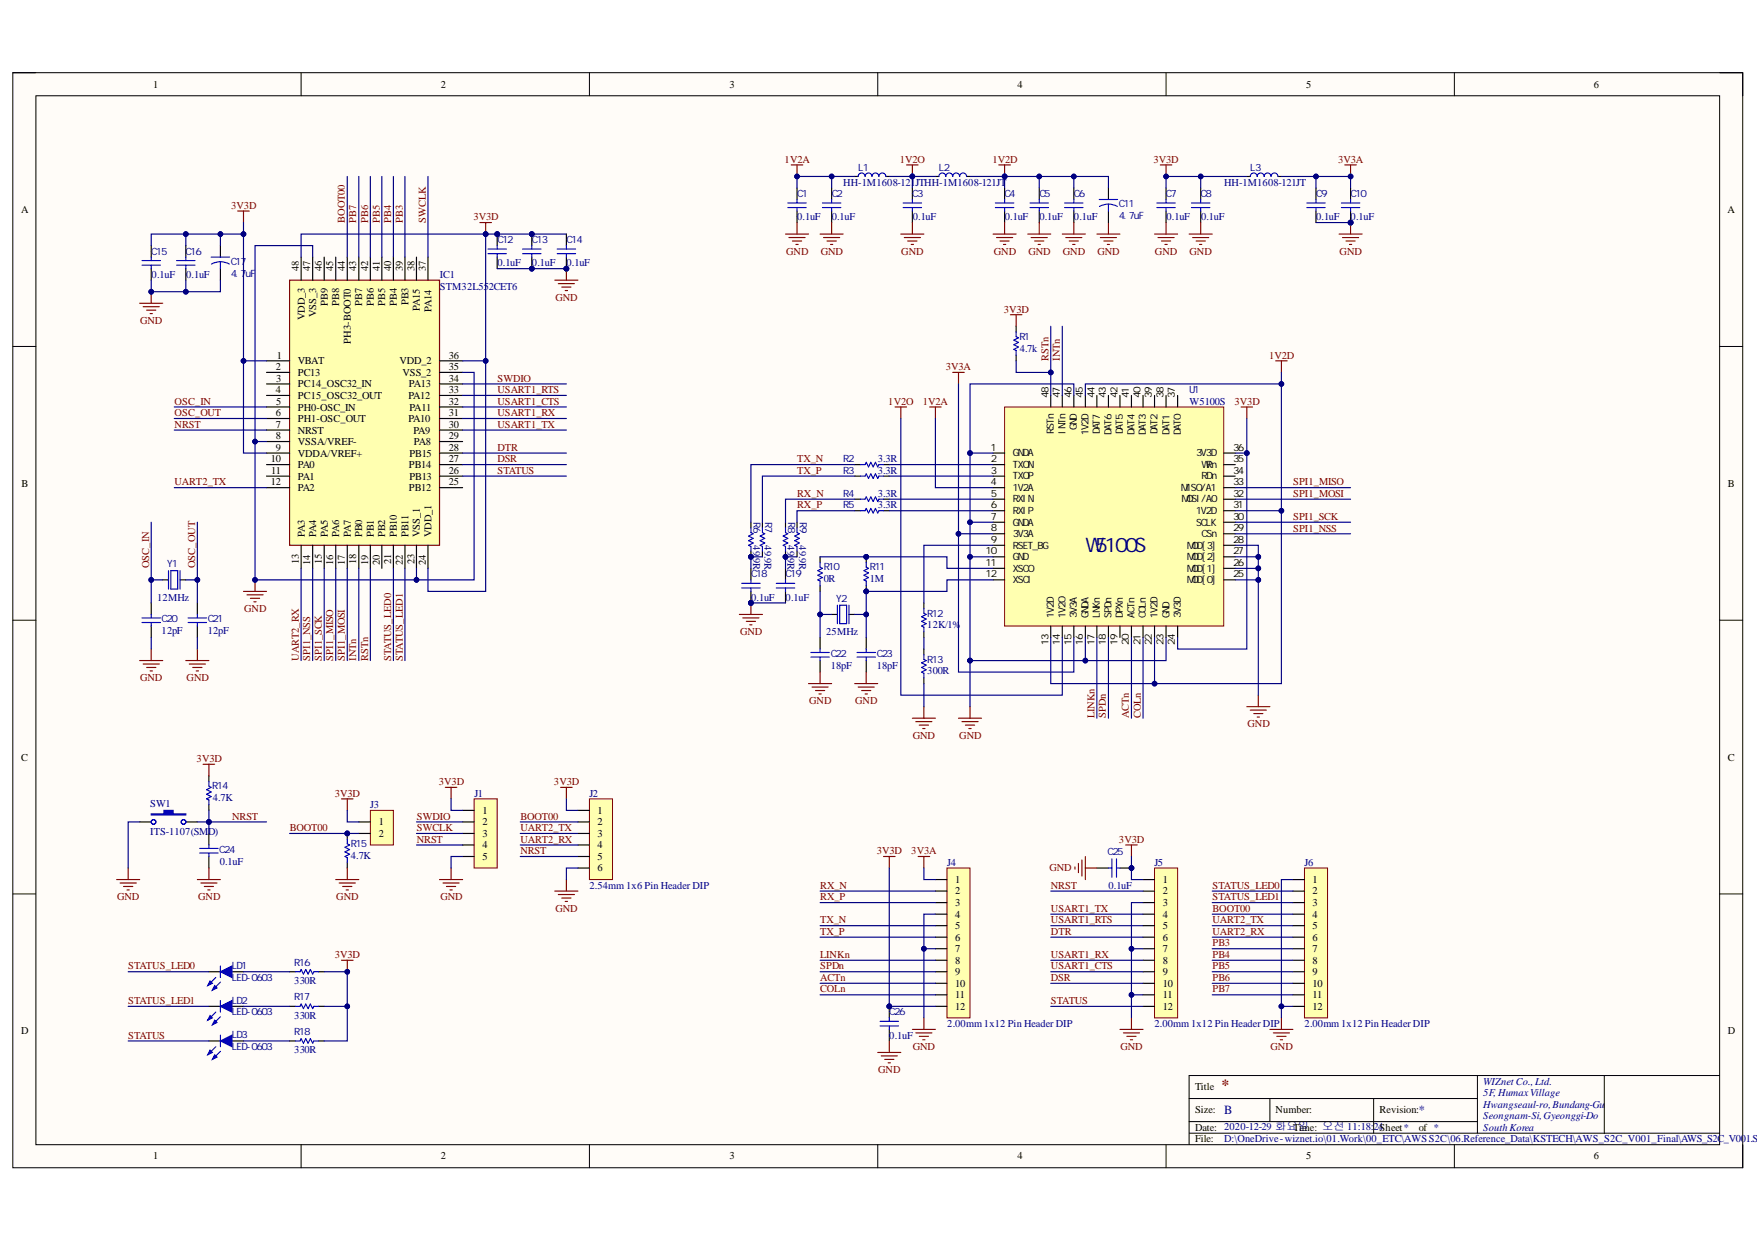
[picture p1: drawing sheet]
<svg xmlns="http://www.w3.org/2000/svg" width="297mm" height="210mm" viewBox="0 0 297 210" stroke-linecap="round" stroke-linejoin="round" font-family="sans-serif">
<defs><g id="words">
<text font-size="3.4" fill="#000080" x="183.5" y="93.2">W5100S</text>
<text font-size="2.6" fill="#800000" x="206.5" y="184.3">*</text>
<g font-size="2.1" fill="#000080">
<text x="206.9" y="188.3">B</text>
<text x="239.8" y="188.3">*</text>
</g>
<g font-size="1.8">
<text x="25.9" y="14.8">1</text>
<text x="74.5" y="14.8">2</text>
<text x="123.3" y="14.8">3</text>
<text x="172" y="14.8">4</text>
<text x="220.8" y="14.8">5</text>
<text x="269.5" y="14.8">6</text>
<text x="3.6" y="36">A</text>
<text x="292" y="36">A</text>
<text x="50.5" y="45.8" transform="rotate(-90 50.5 45.8)">48</text>
<text x="52.5" y="45.8" transform="rotate(-90 52.5 45.8)">47</text>
<text x="54.4" y="45.8" transform="rotate(-90 54.4 45.8)">46</text>
<text x="56.3" y="45.8" transform="rotate(-90 56.3 45.8)">45</text>
<text x="58.3" y="45.8" transform="rotate(-90 58.3 45.8)">44</text>
<text x="60.2" y="45.8" transform="rotate(-90 60.2 45.8)">43</text>
<text x="62.3" y="45.8" transform="rotate(-90 62.3 45.8)">42</text>
<text x="64.2" y="45.8" transform="rotate(-90 64.2 45.8)">41</text>
<text x="66.2" y="45.8" transform="rotate(-90 66.2 45.8)">40</text>
<text x="68.1" y="45.8" transform="rotate(-90 68.1 45.8)">39</text>
<text x="70" y="45.8" transform="rotate(-90 70 45.8)">38</text>
<text x="72" y="45.8" transform="rotate(-90 72 45.8)">37</text>
<text x="53.5" y="53.6" transform="rotate(-90 53.5 53.6)">VSS_3</text>
<text x="55.4" y="51.6" transform="rotate(-90 55.4 51.6)">PB9</text>
<text x="57.4" y="51.6" transform="rotate(-90 57.4 51.6)">PB8</text>
<text x="61.3" y="51.6" transform="rotate(-90 61.3 51.6)">PB7</text>
<text x="63.2" y="51.6" transform="rotate(-90 63.2 51.6)">PB6</text>
<text x="65.1" y="51.6" transform="rotate(-90 65.1 51.6)">PB5</text>
<text x="67.1" y="51.6" transform="rotate(-90 67.1 51.6)">PB4</text>
<text x="69" y="51.6" transform="rotate(-90 69 51.6)">PB3</text>
<text x="71" y="52.6" transform="rotate(-90 71 52.6)">PA15</text>
<text x="72.9" y="52.7" transform="rotate(-90 72.9 52.7)">PA14</text>
<text x="51.5" y="54.1" transform="rotate(-90 51.5 54.1)">VDD_3</text>
<text x="59.3" y="58.1" transform="rotate(-90 59.3 58.1)">PH3-BOOT0</text>
<text x="46.6" y="62.6">2</text>
<text x="46.7" y="64.5">3</text>
<text x="46.8" y="60.6">1</text>
<text x="50.3" y="61.5">VBAT</text>
<text x="50.3" y="63.5">PC13</text>
<text x="50.3" y="65.4">PC14_OSC32_IN</text>
<text x="67.5" y="61.5">VDD_2</text>
<text x="68" y="63.5">VSS_2</text>
<text x="69.1" y="65.4">PA13</text>
<text x="75.9" y="60.6">36</text>
<text x="75.9" y="62.6">35</text>
<text x="75.9" y="64.5">34</text>
<text x="46.6" y="66.4">4</text>
<text x="46.6" y="70.3">6</text>
<text x="46.7" y="68.4">5</text>
<text x="50.3" y="67.5">PC15_OSC32_OUT</text>
<text x="50.3" y="69.4">PH0-OSC_IN</text>
<text x="50.3" y="71.3">PH1-OSC_OUT</text>
<text x="69" y="67.5">PA12</text>
<text x="69" y="71.3">PA10</text>
<text x="69.2" y="69.4">PA11</text>
<text x="75.9" y="66.4">33</text>
<text x="75.9" y="68.4">32</text>
<text x="75.9" y="70.3">31</text>
<text x="46.6" y="72.3">7</text>
<text x="46.6" y="74.2">8</text>
<text x="46.6" y="76.2">9</text>
<text x="50.3" y="73.3">NRST</text>
<text x="50.3" y="75.2">VSSA/VREF-</text>
<text x="50.3" y="77.2">VDDA/VREF+</text>
<text x="69.2" y="77.2">PB15</text>
<text x="69.9" y="73.3">PA9</text>
<text x="70" y="75.2">PA8</text>
<text x="75.9" y="72.3">30</text>
<text x="75.9" y="74.2">29</text>
<text x="75.9" y="76.2">28</text>
<text x="3.6" y="82.2">B</text>
<text x="45.8" y="78.1">10</text>
<text x="45.8" y="82">12</text>
<text x="45.9" y="80">11</text>
<text x="50.3" y="79.1">PA0</text>
<text x="50.3" y="81.1">PA1</text>
<text x="50.3" y="83">PA2</text>
<text x="69.1" y="79.1">PB14</text>
<text x="69.1" y="83">PB12</text>
<text x="69.2" y="81.1">PB13</text>
<text x="75.9" y="78.1">27</text>
<text x="75.9" y="80">26</text>
<text x="75.9" y="82">25</text>
<text x="292.1" y="82.2">B</text>
<text x="50.5" y="95.3" transform="rotate(-90 50.5 95.3)">13</text>
<text x="51.5" y="90.8" transform="rotate(-90 51.5 90.8)">PA3</text>
<text x="52.5" y="95.4" transform="rotate(-90 52.5 95.4)">14</text>
<text x="53.5" y="90.8" transform="rotate(-90 53.5 90.8)">PA4</text>
<text x="54.4" y="95.3" transform="rotate(-90 54.4 95.3)">15</text>
<text x="55.4" y="90.8" transform="rotate(-90 55.4 90.8)">PA5</text>
<text x="56.3" y="95.4" transform="rotate(-90 56.3 95.4)">16</text>
<text x="57.4" y="90.8" transform="rotate(-90 57.4 90.8)">PA6</text>
<text x="58.3" y="95.4" transform="rotate(-90 58.3 95.4)">17</text>
<text x="59.3" y="90.8" transform="rotate(-90 59.3 90.8)">PA7</text>
<text x="60.2" y="95.3" transform="rotate(-90 60.2 95.3)">18</text>
<text x="61.3" y="90.8" transform="rotate(-90 61.3 90.8)">PB0</text>
<text x="62.3" y="95.4" transform="rotate(-90 62.3 95.4)">19</text>
<text x="63.2" y="90.8" transform="rotate(-90 63.2 90.8)">PB1</text>
<text x="64.2" y="95.4" transform="rotate(-90 64.2 95.4)">20</text>
<text x="65.1" y="90.8" transform="rotate(-90 65.1 90.8)">PB2</text>
<text x="66.2" y="95.3" transform="rotate(-90 66.2 95.3)">21</text>
<text x="67.1" y="90.8" transform="rotate(-90 67.1 90.8)">PB10</text>
<text x="68.1" y="95.4" transform="rotate(-90 68.1 95.4)">22</text>
<text x="69" y="90.8" transform="rotate(-90 69 90.8)">PB11</text>
<text x="70" y="95.3" transform="rotate(-90 70 95.3)">23</text>
<text x="71" y="90.8" transform="rotate(-90 71 90.8)">VSS_1</text>
<text x="72" y="95.4" transform="rotate(-90 72 95.4)">24</text>
<text x="72.9" y="90.8" transform="rotate(-90 72.9 90.8)">VDD_1</text>
<text x="3.6" y="128.6">C</text>
<text x="292.1" y="128.6">C</text>
<text x="81.6" y="137.5">1</text>
<text x="101" y="137.5">1</text>
<text x="64" y="141.4">2</text>
<text x="64" y="139.5">1</text>
<text x="81.6" y="139.5">2</text>
<text x="81.6" y="141.4">3</text>
<text x="81.6" y="143.4">4</text>
<text x="101" y="139.5">2</text>
<text x="101" y="141.4">3</text>
<text x="101" y="143.4">4</text>
<text x="81.6" y="145.3">5</text>
<text x="101" y="145.3">5</text>
<text x="101" y="147.2">6</text>
<text x="161.5" y="149.2">1</text>
<text x="196.6" y="149.2">1</text>
<text x="221.9" y="149.2">1</text>
<text x="161.5" y="151.1">2</text>
<text x="161.5" y="153.1">3</text>
<text x="161.5" y="155.1">4</text>
<text x="196.6" y="151.1">2</text>
<text x="196.6" y="153.1">3</text>
<text x="196.6" y="155.1">4</text>
<text x="221.9" y="151.1">2</text>
<text x="221.9" y="153.1">3</text>
<text x="221.9" y="155.1">4</text>
<text x="161.5" y="157.1">5</text>
<text x="161.5" y="159">6</text>
<text x="161.5" y="160.9">7</text>
<text x="196.6" y="157.1">5</text>
<text x="196.6" y="159">6</text>
<text x="196.6" y="160.9">7</text>
<text x="221.9" y="157.1">5</text>
<text x="221.9" y="159">6</text>
<text x="221.9" y="160.9">7</text>
<text x="161.5" y="162.9">8</text>
<text x="161.5" y="164.8">9</text>
<text x="161.5" y="166.8">10</text>
<text x="196.6" y="162.9">8</text>
<text x="196.6" y="164.8">9</text>
<text x="196.6" y="166.8">10</text>
<text x="221.9" y="162.9">8</text>
<text x="221.9" y="164.8">9</text>
<text x="221.9" y="166.8">10</text>
<text x="161.5" y="168.7">11</text>
<text x="161.5" y="170.7">12</text>
<text x="196.6" y="168.7">11</text>
<text x="196.6" y="170.7">12</text>
<text x="221.9" y="168.7">11</text>
<text x="221.9" y="170.7">12</text>
<text x="3.6" y="174.8">D</text>
<text x="292.1" y="174.8">D</text>
<text x="202" y="184.3">Title</text>
<text x="202" y="188.2">Size:</text>
<text x="202" y="191.1">Date: 2020-12-29 화요일</text>
<text x="215.6" y="188.2">Number:</text>
<text x="218.6" y="191.1">Time: 오전 11:18:24Sheet*</text>
<text x="233.2" y="188.2">Revision:</text>
<text x="239.8" y="191.1">of *</text>
<text x="25.9" y="195.9">1</text>
<text x="74.5" y="195.9">2</text>
<text x="123.3" y="195.9">3</text>
<text x="172" y="195.9">4</text>
<text x="202" y="193.1">File:</text>
<text x="220.8" y="195.9">5</text>
<text x="269.5" y="195.9">6</text>
</g>
<g font-size="1.8" fill="#800000">
<text x="132.7" y="27.5">1V2A</text>
<text x="152.1" y="27.5">1V2O</text>
<text x="167.8" y="27.5">1V2D</text>
<text x="195" y="27.5">3V3D</text>
<text x="226.2" y="27.5">3V3A</text>
<text x="39.1" y="35.2">3V3D</text>
<text x="58.3" y="37.6" transform="rotate(-90 58.3 37.6)">BOOT00</text>
<text x="60.2" y="37.6" transform="rotate(-90 60.2 37.6)">PB7</text>
<text x="62.3" y="37.6" transform="rotate(-90 62.3 37.6)">PB6</text>
<text x="64.2" y="37.6" transform="rotate(-90 64.2 37.6)">PB5</text>
<text x="66.2" y="37.6" transform="rotate(-90 66.2 37.6)">PB4</text>
<text x="68.1" y="37.6" transform="rotate(-90 68.1 37.6)">PB3</text>
<text x="72" y="37.6" transform="rotate(-90 72 37.6)">SWCLK</text>
<text x="80" y="37.2">3V3D</text>
<text x="132.9" y="43">GND</text>
<text x="138.7" y="43">GND</text>
<text x="152.4" y="43">GND</text>
<text x="168" y="43">GND</text>
<text x="173.9" y="43">GND</text>
<text x="179.7" y="43">GND</text>
<text x="185.5" y="43">GND</text>
<text x="195.3" y="43">GND</text>
<text x="201.1" y="43">GND</text>
<text x="226.5" y="43">GND</text>
<text x="93.9" y="50.9">GND</text>
<text x="169.7" y="52.8">3V3D</text>
<text x="23.7" y="54.8">GND</text>
<text x="84.1" y="64.5">SWDIO</text>
<text x="159.9" y="62.6">3V3A</text>
<text x="177.2" y="60.9" transform="rotate(-90 177.2 60.9)">RSTn</text>
<text x="179.2" y="60.9" transform="rotate(-90 179.2 60.9)">INTn</text>
<text x="214.5" y="60.6">1V2D</text>
<text x="29.5" y="68.4">OSC_IN</text>
<text x="29.5" y="70.3">OSC_OUT</text>
<text x="84.1" y="70.3">USART1_RX</text>
<text x="84.1" y="68.4">USART1_CTS</text>
<text x="84.1" y="66.4">USART1_RTS</text>
<text x="150.2" y="68.4">1V2O</text>
<text x="156" y="68.4">1V2A</text>
<text x="208.7" y="68.4">3V3D</text>
<text x="29.5" y="72.3">NRST</text>
<text x="84.1" y="72.3">USART1_TX</text>
<text x="84.1" y="76.2">DTR</text>
<text x="29.5" y="82">UART2_TX</text>
<text x="84.1" y="78.1">DSR</text>
<text x="84.1" y="80">STATUS</text>
<text x="134.8" y="78.1">TX_N</text>
<text x="134.8" y="80">TX_P</text>
<text x="134.8" y="83.9">RX_N</text>
<text x="218.6" y="82">SPI1_MISO</text>
<text x="218.6" y="83.9">SPI1_MOSI</text>
<text x="134.8" y="85.9">RX_P</text>
<text x="218.6" y="89.9">SPI1_NSS</text>
<text x="218.6" y="87.8">SPI1_SCK</text>
<text x="25.2" y="96" transform="rotate(-90 25.2 96)">OSC_IN</text>
<text x="33" y="96" transform="rotate(-90 33 96)">OSC_OUT</text>
<text x="41.3" y="103.5">GND</text>
<text x="125.1" y="107.4">GND</text>
<text x="50.5" y="111.7" transform="rotate(-90 50.5 111.7)">UART2_RX</text>
<text x="52.5" y="111.7" transform="rotate(-90 52.5 111.7)">SPI1_NSS</text>
<text x="54.4" y="111.7" transform="rotate(-90 54.4 111.7)">SPI1_SCK</text>
<text x="56.3" y="111.7" transform="rotate(-90 56.3 111.7)">SPI1_MISO</text>
<text x="58.3" y="111.7" transform="rotate(-90 58.3 111.7)">SPI1_MOSI</text>
<text x="60.2" y="111.7" transform="rotate(-90 60.2 111.7)">INTn</text>
<text x="62.3" y="111.7" transform="rotate(-90 62.3 111.7)">RSTn</text>
<text x="66.2" y="111.7" transform="rotate(-90 66.2 111.7)">STATUS_LED0</text>
<text x="68.1" y="111.7" transform="rotate(-90 68.1 111.7)">STATUS_LED1</text>
<text x="23.7" y="115.1">GND</text>
<text x="31.6" y="115.1">GND</text>
<text x="136.8" y="119">GND</text>
<text x="144.6" y="119">GND</text>
<text x="154.3" y="124.8">GND</text>
<text x="162.2" y="124.8">GND</text>
<text x="185" y="121.4" transform="rotate(-90 185 121.4)">LINKn</text>
<text x="187" y="121.4" transform="rotate(-90 187 121.4)">SPDn</text>
<text x="190.9" y="121.4" transform="rotate(-90 190.9 121.4)">ACTn</text>
<text x="192.9" y="121.4" transform="rotate(-90 192.9 121.4)">COLn</text>
<text x="210.9" y="122.9">GND</text>
<text x="33.2" y="128.7">3V3D</text>
<text x="56.6" y="134.7">3V3D</text>
<text x="74.2" y="132.7">3V3D</text>
<text x="93.7" y="132.7">3V3D</text>
<text x="39.3" y="138.5">NRST</text>
<text x="49" y="140.5">BOOT00</text>
<text x="70.5" y="142.4">NRST</text>
<text x="70.5" y="138.5">SWDIO</text>
<text x="70.5" y="140.5">SWCLK</text>
<text x="88" y="138.5">BOOT00</text>
<text x="88" y="140.5">UART2_TX</text>
<text x="88" y="142.4">UART2_RX</text>
<text x="189.2" y="142.4">3V3D</text>
<text x="88" y="144.4">NRST</text>
<text x="148.2" y="144.4">3V3D</text>
<text x="154.1" y="144.4">3V3A</text>
<text x="177.4" y="147.2">GND</text>
<text x="19.8" y="152.2">GND</text>
<text x="33.5" y="152.2">GND</text>
<text x="56.9" y="152.2">GND</text>
<text x="74.4" y="152.2">GND</text>
<text x="93.9" y="154.1">GND</text>
<text x="138.7" y="150.2">RX_N</text>
<text x="138.7" y="152.2">RX_P</text>
<text x="177.7" y="150.2">NRST</text>
<text x="177.7" y="154.1">USART1_TX</text>
<text x="205" y="150.2">STATUS_LED0</text>
<text x="205" y="152.2">STATUS_LED1</text>
<text x="205" y="154.1">BOOT00</text>
<text x="56.6" y="161.9">3V3D</text>
<text x="138.7" y="156">TX_N</text>
<text x="138.7" y="158">TX_P</text>
<text x="138.7" y="161.9">LINKn</text>
<text x="177.7" y="161.9">USART1_RX</text>
<text x="177.7" y="156">USART1_RTS</text>
<text x="177.7" y="158">DTR</text>
<text x="205" y="156">UART2_TX</text>
<text x="205" y="158">UART2_RX</text>
<text x="205" y="159.9">PB3</text>
<text x="205" y="161.9">PB4</text>
<text x="21.7" y="163.8">STATUS_LED0</text>
<text x="138.7" y="163.8">SPDn</text>
<text x="138.7" y="165.8">ACTn</text>
<text x="138.7" y="167.7">COLn</text>
<text x="177.7" y="163.8">USART1_CTS</text>
<text x="177.7" y="165.8">DSR</text>
<text x="205" y="163.8">PB5</text>
<text x="205" y="165.8">PB6</text>
<text x="205" y="167.7">PB7</text>
<text x="21.7" y="169.7">STATUS_LED1</text>
<text x="177.7" y="169.7">STATUS</text>
<text x="21.7" y="175.6">STATUS</text>
<text x="154.3" y="177.5">GND</text>
<text x="189.4" y="177.5">GND</text>
<text x="214.8" y="177.5">GND</text>
<text x="148.5" y="181.4">GND</text>
</g>
<g font-size="1.8" fill="#000080">
<text x="142.6" y="31.4">HH-1M1608-121JTHH-1M1608-121JT</text>
<text x="206.9" y="31.4">HH-1M1608-121JT</text>
<text x="134.8" y="37.2">0.1uF</text>
<text x="140.6" y="37.2">0.1uF</text>
<text x="154.3" y="37.2">0.1uF</text>
<text x="169.9" y="37.2">0.1uF</text>
<text x="175.7" y="37.2">0.1uF</text>
<text x="181.6" y="37.2">0.1uF</text>
<text x="197.2" y="37.2">0.1uF</text>
<text x="203" y="37.2">0.1uF</text>
<text x="222.5" y="37.2">0.1uF</text>
<text x="228.3" y="37.2">0.1uF</text>
<text x="25.6" y="47">0.1uF</text>
<text x="31.5" y="47">0.1uF</text>
<text x="74.4" y="47">IC1</text>
<text x="84.1" y="45">0.1uF</text>
<text x="89.9" y="45">0.1uF</text>
<text x="95.8" y="45">0.1uF</text>
<text x="74.4" y="48.9">STM32L552CET6</text>
<text x="172.4" y="59.4">4.7k</text>
<text x="201.1" y="68.4">W5100S</text>
<text x="148.4" y="78.1">3.3R</text>
<text x="148.4" y="80">3.3R</text>
<text x="148.4" y="83.9">3.3R</text>
<text x="148.4" y="85.9">3.3R</text>
<text x="127.3" y="92.1" transform="rotate(90 127.3 92.1)">49.9R</text>
<text x="129.3" y="92.1" transform="rotate(90 129.3 92.1)">49.9R</text>
<text x="133.2" y="92.1" transform="rotate(90 133.2 92.1)">49.9R</text>
<text x="135.1" y="92.1" transform="rotate(90 135.1 92.1)">49.9R</text>
<text x="26.6" y="101.5">12MHz</text>
<text x="127" y="101.5">0.1uF</text>
<text x="132.8" y="101.5">0.1uF</text>
<text x="139.3" y="98.4">0R</text>
<text x="147" y="98.4">1M</text>
<text x="27.3" y="107.2">12pF</text>
<text x="35.1" y="107.2">12pF</text>
<text x="139.7" y="107.4">25MHz</text>
<text x="156.8" y="106.2">12K/1%</text>
<text x="140.4" y="113">18pF</text>
<text x="148.2" y="113">18pF</text>
<text x="156.8" y="113.9">300R</text>
<text x="25.4" y="136.3">SW1</text>
<text x="36" y="135.4">4.7K</text>
<text x="62.6" y="136.6">J3</text>
<text x="80.2" y="134.7">J1</text>
<text x="99.7" y="134.7">J2</text>
<text x="25.4" y="141.1">ITS-1107(SMD)</text>
<text x="37.1" y="146.2">0.1uF</text>
<text x="59.3" y="145.1">4.7K</text>
<text x="160.2" y="146.3">J4</text>
<text x="195.2" y="146.3">J5</text>
<text x="220.6" y="146.3">J6</text>
<text x="99.7" y="150.2">2.54mm 1x6 Pin Header DIP</text>
<text x="187.4" y="150.2">0.1uF</text>
<text x="49.7" y="166.4">330R</text>
<text x="49.7" y="172.2">330R</text>
<text x="160.2" y="173.5">2.00mm 1x12 Pin Header DIP</text>
<text x="195.2" y="173.5">2.00mm 1x12 Pin Header DIP</text>
<text x="220.6" y="173.5">2.00mm 1x12 Pin Header DIP</text>
<text x="49.7" y="178">330R</text>
<text x="150.3" y="175.6">0.1uF</text>
<text x="250.8" y="183.3">WIZnet Co., Ltd.</text>
<text x="250.8" y="185.3">5F, HumaxVillage</text>
<text x="250.8" y="187.2">Hwangseaul-ro,Bundang-Gu</text>
<text x="250.8" y="189.2">Seongnam-Si,Gyeonggi-Do</text>
<text x="250.8" y="191.1">SouthKorea</text>
<text x="206.9" y="193.1">D:\OneDrive-wiznet.io\01.Work\00_ETC\AWSS2C\06.Reference_Data\KSTECH\AWS_S2C_V001_Final\AWS_S2C_V001.Sch</text>
</g>
<g font-size="1.7" fill="#000080">
<text x="145.1" y="28.8">L1</text>
<text x="158.7" y="28.8">L2</text>
<text x="211.3" y="28.8">L3</text>
<text x="134.8" y="33.3">C1</text>
<text x="140.6" y="33.3">C2</text>
<text x="154.2" y="33.3">C3</text>
<text x="169.8" y="33.3">C4</text>
<text x="175.7" y="33.3">C5</text>
<text x="181.6" y="33.3">C6</text>
<text x="189.2" y="35">C11</text>
<text x="197.1" y="33.3">C7</text>
<text x="203" y="33.3">C8</text>
<text x="222.5" y="33.3">C9</text>
<text x="228.3" y="33.3">C10</text>
<text x="84.1" y="41.1">C12</text>
<text x="89.9" y="41.1">C13</text>
<text x="95.8" y="41.1">C14</text>
<text x="189.2" y="37">4. 7uF</text>
<text x="25.5" y="43">C15</text>
<text x="31.4" y="43">C16</text>
<text x="39" y="44.8">C17</text>
<text x="39" y="46.7">4. 7</text>
<text x="41.5" y="46.7">uF</text>
<text x="172.3" y="57.5">R1</text>
<text x="201" y="66.4">U1</text>
<text x="142.6" y="78.1">R2</text>
<text x="142.6" y="80">R3</text>
<text x="142.6" y="83.9">R4</text>
<text x="127.4" y="88.2" transform="rotate(90 127.4 88.2)">R6</text>
<text x="129.4" y="88.2" transform="rotate(90 129.4 88.2)">R7</text>
<text x="133.2" y="88.2" transform="rotate(90 133.2 88.2)">R8</text>
<text x="135.2" y="88.2" transform="rotate(90 135.2 88.2)">R9</text>
<text x="142.6" y="85.9">R5</text>
<text x="28.3" y="95.8">Y1</text>
<text x="127" y="97.5">C18</text>
<text x="132.8" y="97.5">C19</text>
<text x="139.3" y="96.4">R10</text>
<text x="141.4" y="101.7">Y2</text>
<text x="147" y="96.4">R11</text>
<text x="27.3" y="105.2">C20</text>
<text x="35.1" y="105.2">C21</text>
<text x="156.8" y="104.2">R12</text>
<text x="140.4" y="111">C22</text>
<text x="148.2" y="111">C23</text>
<text x="156.8" y="112">R13</text>
<text x="35.9" y="133.4">R14</text>
<text x="59.3" y="143.1">R15</text>
<text x="37.1" y="144.1">C24</text>
<text x="187.2" y="144.5">C25</text>
<text x="39.2" y="163.8">LD1</text>
<text x="39.2" y="165.8">LED-0603</text>
<text x="49.7" y="163.2">R16</text>
<text x="39.2" y="169.7">LD2</text>
<text x="39.2" y="171.6">LED-0603</text>
<text x="49.7" y="169.1">R17</text>
<text x="150.3" y="171.6">C26</text>
<text x="39.2" y="175.5">LD3</text>
<text x="39.2" y="177.4">LED-0603</text>
<text x="49.7" y="174.9">R18</text>
</g>
<g font-size="1.7">
<text x="177.2" y="67.2" transform="rotate(-90 177.2 67.2)">48</text>
<text x="179.2" y="67.2" transform="rotate(-90 179.2 67.2)">47</text>
<text x="181.1" y="67.2" transform="rotate(-90 181.1 67.2)">46</text>
<text x="183.1" y="67.2" transform="rotate(-90 183.1 67.2)">45</text>
<text x="185" y="67.2" transform="rotate(-90 185 67.2)">44</text>
<text x="187" y="67.2" transform="rotate(-90 187 67.2)">43</text>
<text x="188.9" y="67.2" transform="rotate(-90 188.9 67.2)">42</text>
<text x="190.9" y="67.2" transform="rotate(-90 190.9 67.2)">41</text>
<text x="192.8" y="67.2" transform="rotate(-90 192.8 67.2)">40</text>
<text x="194.8" y="67.2" transform="rotate(-90 194.8 67.2)">39</text>
<text x="196.7" y="67.2" transform="rotate(-90 196.7 67.2)">38</text>
<text x="198.6" y="67.2" transform="rotate(-90 198.6 67.2)">37</text>
<text x="167.5" y="76.2">1</text>
<text x="171.2" y="77.1">GNDA</text>
<text x="178.2" y="73.4" transform="rotate(-90 178.2 73.4)">RSTn</text>
<text x="180.1" y="73.4" transform="rotate(-90 180.1 73.4)">I NTn</text>
<text x="182.1" y="72.6" transform="rotate(-90 182.1 72.6)">GND</text>
<text x="184" y="73.5" transform="rotate(-90 184 73.5)">1V2D</text>
<text x="186" y="73.4" transform="rotate(-90 186 73.4)">DAT7</text>
<text x="187.9" y="73.5" transform="rotate(-90 187.9 73.5)">DAT6</text>
<text x="189.8" y="73.4" transform="rotate(-90 189.8 73.4)">DAT5</text>
<text x="191.8" y="73.5" transform="rotate(-90 191.8 73.5)">DAT4</text>
<text x="193.7" y="73.5" transform="rotate(-90 193.7 73.5)">DAT3</text>
<text x="195.7" y="73.4" transform="rotate(-90 195.7 73.4)">DAT2</text>
<text x="197.7" y="73.5" transform="rotate(-90 197.7 73.5)">DAT1</text>
<text x="199.7" y="73.5" transform="rotate(-90 199.7 73.5)">DAT0</text>
<text x="202.2" y="77.1">3V3D</text>
<text x="208.5" y="76.2">36</text>
<text x="167.4" y="82">4</text>
<text x="167.5" y="78.1">2</text>
<text x="167.5" y="80">3</text>
<text x="167.5" y="83.9">5</text>
<text x="171.2" y="79">TXON</text>
<text x="171.2" y="81">TXOP</text>
<text x="171.2" y="82.9">1V2A</text>
<text x="199.7" y="82.9">MI SO/A1</text>
<text x="203.1" y="81">RDn</text>
<text x="203.1" y="79">WRn</text>
<text x="208.5" y="83.9">32</text>
<text x="208.5" y="82">33</text>
<text x="208.5" y="80">34</text>
<text x="208.5" y="78.1">35</text>
<text x="167.5" y="85.9">6</text>
<text x="167.5" y="87.8">7</text>
<text x="167.5" y="89.8">8</text>
<text x="171.2" y="84.9">RXI N</text>
<text x="171.2" y="86.8">RXI P</text>
<text x="171.2" y="88.8">GNDA</text>
<text x="199.7" y="84.9">MOSI /A0</text>
<text x="202.2" y="88.8">SCLK</text>
<text x="202.2" y="86.8">1V2D</text>
<text x="208.5" y="89.8">29</text>
<text x="208.5" y="87.8">30</text>
<text x="208.5" y="85.9">31</text>
<text x="166.7" y="93.7">10</text>
<text x="166.7" y="95.6">11</text>
<text x="167.5" y="91.7">9</text>
<text x="171.2" y="90.8">3V3A</text>
<text x="171.2" y="92.7">RSET_BG</text>
<text x="171.2" y="94.7">GND</text>
<text x="200.7" y="94.7">MOD[ 2]</text>
<text x="200.7" y="92.7">MOD[ 3]</text>
<text x="203.1" y="90.8">CSn</text>
<text x="208.5" y="95.6">26</text>
<text x="208.5" y="93.7">27</text>
<text x="208.5" y="91.7">28</text>
<text x="166.7" y="97.5">12</text>
<text x="171.2" y="96.6">XSCO</text>
<text x="171.2" y="98.6">XSCI</text>
<text x="200.7" y="98.6">MOD[ 0]</text>
<text x="200.7" y="96.6">MOD[ 1]</text>
<text x="208.5" y="97.5">25</text>
<text x="178.2" y="104.4" transform="rotate(-90 178.2 104.4)">1V2D</text>
<text x="180.1" y="104.4" transform="rotate(-90 180.1 104.4)">1V2O</text>
<text x="182.1" y="104.4" transform="rotate(-90 182.1 104.4)">3V3A</text>
<text x="184" y="104.4" transform="rotate(-90 184 104.4)">GNDA</text>
<text x="186" y="104.4" transform="rotate(-90 186 104.4)">LNKn</text>
<text x="187.9" y="104.4" transform="rotate(-90 187.9 104.4)">SPDn</text>
<text x="189.8" y="104.4" transform="rotate(-90 189.8 104.4)">DPXn</text>
<text x="191.8" y="104.4" transform="rotate(-90 191.8 104.4)">ACTn</text>
<text x="193.7" y="104.4" transform="rotate(-90 193.7 104.4)">COLn</text>
<text x="195.7" y="104.4" transform="rotate(-90 195.7 104.4)">1V2D</text>
<text x="197.7" y="104.4" transform="rotate(-90 197.7 104.4)">GND</text>
<text x="199.7" y="104.4" transform="rotate(-90 199.7 104.4)">3V3D</text>
<text x="177.2" y="109" transform="rotate(-90 177.2 109)">13</text>
<text x="179.2" y="109" transform="rotate(-90 179.2 109)">14</text>
<text x="181.1" y="109" transform="rotate(-90 181.1 109)">15</text>
<text x="183.1" y="109" transform="rotate(-90 183.1 109)">16</text>
<text x="185" y="109" transform="rotate(-90 185 109)">17</text>
<text x="187" y="109" transform="rotate(-90 187 109)">18</text>
<text x="188.9" y="109" transform="rotate(-90 188.9 109)">19</text>
<text x="190.9" y="109" transform="rotate(-90 190.9 109)">20</text>
<text x="192.8" y="109" transform="rotate(-90 192.8 109)">21</text>
<text x="194.8" y="109" transform="rotate(-90 194.8 109)">22</text>
<text x="196.7" y="109" transform="rotate(-90 196.7 109)">23</text>
<text x="198.6" y="109" transform="rotate(-90 198.6 109)">24</text>
</g>
</g></defs>
<path d="M2.2 12.3h292.4v185.1h-292.4z" fill-rule="evenodd" fill="#fffcf8"/>
<path d="M2.2 12.3h292.4v185.1h-292.4z" fill="none" stroke="#000" stroke-width=".17"/>
<path d="M6.1 16.2h284.6v177.3h-284.6z" fill-rule="evenodd" fill="#fffcf8"/>
<g fill="none" stroke="#000" stroke-width=".17">
<path d="M2.2 12.3h3.9M6.1 16.2h284.6v177.3h-284.6zM50.9 12.3v3.9M99.6 12.3v3.9M148.4 12.3v3.9M197.1 12.3v3.9M245.9 12.3v3.9M290.7 12.3h3.9v3.9M2.2 58.6h3.9M290.7 58.6h3.9M2.2 104.8h3.9M290.7 104.8h3.9"/>
<path d="M2.2 151.1h3.9M290.7 151.1h3.9M50.9 193.5v3.9M99.6 193.5v3.9M148.4 193.5v3.9M197.1 193.5v3.9M201 185.7h48.8M201 191.5h89.7M201 189.6h48.8M214.7 185.7v3.9M232.2 185.7v5.8M245.9 193.5v3.9"/>
<path d="M249.8 181.8v9.7M271.2 181.8v9.7M290.7 181.8h-89.7v11.7M294.6 193.5v3.9"/>
</g>
<path d="M49 47.4h25.3v44.8h-25.3z" fill-rule="evenodd" fill="#ffffb0"/>
<path d="M49 47.4h25.3v44.8h-25.3zM41.2 100h3.9M43.1 98v2M41.7 100.5h2.8M42.3 101.1h1.6M42.9 101.7h.4" fill="none" stroke="#800000" stroke-width=".2"/>
<g fill="none" stroke="#000" stroke-width=".2">
<path d="M50.9 43.5v3.9M52.9 43.5v3.9M54.8 43.5v3.9M56.8 43.5v3.9M58.7 43.5v3.9M60.7 43.5v3.9M62.6 43.5v3.9M64.6 43.5v3.9M66.5 43.5v3.9M68.5 43.5v3.9M70.4 43.5v3.9M72.4 43.5v3.9"/>
<path d="M45.1 61h3.9M45.1 62.9h3.9M45.1 64.9h3.9M45.1 66.8h3.9M45.1 68.8h3.9M45.1 70.7h3.9M45.1 72.7h3.9M45.1 74.6h3.9M45.1 76.6h3.9M45.1 78.5h3.9M74.3 61h3.9M74.3 62.9h3.9"/>
<path d="M74.3 64.9h3.9M74.3 66.8h3.9M74.3 68.8h3.9M74.3 70.7h3.9M74.3 72.7h3.9M74.3 74.6h3.9M74.3 76.6h3.9M74.3 78.5h3.9M45.1 80.5h3.9M45.1 82.4h3.9M50.9 92.2v3.9M52.9 92.2v3.9"/>
<path d="M54.8 92.2v3.9M56.8 92.2v3.9M58.7 92.2v3.9M60.7 92.2v3.9M62.6 92.2v3.9M64.6 92.2v3.9M66.5 92.2v3.9M68.5 92.2v3.9M70.4 92.2v3.9M72.4 92.2v3.9M74.3 80.5h3.9M74.3 82.4h3.9"/>
</g>
<circle cx="43.1" cy="98" r=".39" fill="#000080"/>
<circle cx="43.1" cy="98" r=".39" fill="none" stroke="#000080" stroke-width=".17"/>
<path d="M169.8 68.8h37.1v37h-37.1z" fill-rule="evenodd" fill="#ffffb0"/>
<path d="M169.8 68.8h37.1v37h-37.1z" fill="none" stroke="#800000" stroke-width=".17"/>
<g fill="none" stroke="#000" stroke-width=".2">
<path d="M167.9 76.6h1.9M167.9 78.5h1.9M167.9 80.5h1.9M167.9 82.4h1.9M167.9 84.4h1.9M167.9 86.3h1.9M167.9 88.3h1.9M167.9 90.2h1.9M167.9 92.2h1.9M167.9 94.1h1.9M167.9 96.1h1.9M167.9 98h1.9"/>
<path d="M140.6 103.8h1M143.5 103.8h1"/>
</g>
<g fill="none" stroke="#000" stroke-width=".19">
<path d="M177.6 66.8v2M179.6 66.8v2M181.5 66.8v2M183.5 66.8v2M185.4 66.8v2M187.4 66.8v2M189.3 66.8v2M191.3 66.8v2M193.2 66.8v2M195.2 66.8v2M197.1 66.8v2M199.1 66.8v2"/>
<path d="M206.9 78.5h1.9M206.9 76.6h1.9M206.9 98h1.9M206.9 96.1h1.9M206.9 94.1h1.9M206.9 92.2h1.9M206.9 90.2h1.9M206.9 88.3h1.9M206.9 86.3h1.9M206.9 84.4h1.9M206.9 82.4h1.9M206.9 80.5h1.9"/>
<path d="M177.6 105.8v1.9M179.6 105.8v1.9M181.5 105.8v1.9M183.5 105.8v1.9M185.4 105.8v1.9M187.4 105.8v1.9M189.3 105.8v1.9M191.3 105.8v1.9M193.2 105.8v1.9M195.2 105.8v1.9M197.1 105.8v1.9M199.1 105.8v1.9"/>
</g>
<path d="M141.6 102.3v3.1M142 102.3h1.1v3.1h-1.1zM143.5 102.3v3.1" fill="none" stroke="#00f" stroke-width=".2"/>
<path d="M157.2 68.8h1.9M158.1 68.8v1.9" fill="none" stroke="#800000" stroke-width=".2"/>
<path d="M209.8 68.8h2M210.8 68.8v1.9M215.7 61h1.9M216.6 61v1.9" fill="none" stroke="#800000" stroke-width=".19"/>
<circle cx="146.4" cy="94.1" r=".39" fill="#000080"/>
<circle cx="146.4" cy="94.1" r=".39" fill="none" stroke="#000080" stroke-width=".17"/>
<circle cx="146.4" cy="99.9" r=".39" fill="#000080"/>
<circle cx="146.4" cy="99.9" r=".39" fill="none" stroke="#000080" stroke-width=".17"/>
<path d="M146.4 94.1v1" fill="none" stroke="#000" stroke-width=".2"/>
<circle cx="146.4" cy="94.1" r=".39" fill="#000080"/>
<circle cx="146.4" cy="94.1" r=".39" fill="none" stroke="#000080" stroke-width=".17"/>
<path d="M146.4 99v1" fill="none" stroke="#000" stroke-width=".2"/>
<circle cx="146.4" cy="99.9" r=".39" fill="#000080"/>
<circle cx="146.4" cy="99.9" r=".39" fill="none" stroke="#000080" stroke-width=".17"/>
<g fill="none" stroke="#00f" stroke-width=".2">
<path d="M171.8 56.1v.8l.4 .2-.8 .4 .8 .4-.8 .4 .8 .4-.8 .3 .4 .2v.8M145.5 78.5h.7l.2-.4 .4 .8 .4-.8 .4 .8 .4-.8 .4 .8 .2-.4h.8M28.5 96.4v3.2M28.9 96.4h1.1v3.2h-1.1zM30.4 96.4v3.2M138.6 95.1v.8l.4 .2-.7 .3 .7 .4-.7 .4 .7 .4-.7 .4 .3 .2v.8M145.5 80.5h.7l.2-.4 .4 .8 .4-.8 .4 .8 .4-.8 .4 .8 .2-.4h.8M145.5 84.4h.7l.2-.4 .4 .8 .4-.8 .4 .8 .4-.8 .4 .8 .2-.4h.8M145.5 86.3h.7l.2-.4 .4 .8 .4-.8 .4 .8 .4-.8 .4 .8 .2-.4h.8M146.4 95.1v.8l.4 .2-.7 .3 .7 .4-.7 .4 .7 .4-.7 .4 .3 .2v.8M24 104.4h3.1M24 105.2h3.1"/>
<path d="M25.6 103.8v.6M25.6 105.2v.6M31.8 104.4h3.1M31.8 105.2h3.1M33.4 103.8v.6M33.4 105.2v.6M137.1 110.3h3.1M137.1 111h3.1M138.6 109.7v.6M138.6 111v.6M144.9 110.3h3.1M144.9 111h3.1"/>
<path d="M146.4 109.7v.6M146.4 111v.6M156.2 102.9v.7l.4 .2-.8 .4 .8 .4-.8 .4 .8 .4-.8 .4 .4 .2v.8M156.2 110.7v.7l.4 .2-.8 .4 .8 .4-.8 .4 .8 .4-.8 .4 .4 .2v.8"/>
</g>
<g fill="none" stroke="#000" stroke-width=".2">
<path d="M171.8 55.1v1M144.5 78.5h1M149.4 78.5h.9M171.8 60v1M27.5 98h1M30.4 98h1M138.6 94.1v1M138.6 99v1M144.5 80.5h1M144.5 84.4h1M144.5 86.3h1M149.4 80.5h.9"/>
<path d="M149.4 84.4h.9M149.4 86.3h.9M25.6 101.9v1.9M25.6 105.8v1.9M33.4 101.9v1.9M33.4 105.8v1.9M138.6 107.7v2M138.6 111.6v2M146.4 107.7v2M146.4 111.6v2M156.2 101.9v1M156.2 106.8v.9"/>
<path d="M156.2 109.7v1M156.2 114.6v.9M23.6 138.9h2M31.4 138.9h2"/>
</g>
<g fill="none" stroke="#800000" stroke-width=".2">
<path d="M170.8 53.2h2M171.8 53.2v1.9M151.3 68.8h2M152.3 68.8v1.9M161.1 62.9h1.9M162 62.9v2M23.6 111.6h3.9M24.2 112.2h2.7M24.8 112.8h1.5M25.4 113.4h.4M25.6 109.7v1.9M31.4 111.6h3.9"/>
<path d="M32 112.2h2.7M32.6 112.8h1.5M33.2 113.4h.4M33.4 109.7v1.9M136.7 115.5h3.9M137.3 116.1h2.7M137.9 116.7h1.5M138.5 117.3h.3M138.6 113.6v1.9M144.5 115.5h3.9M145.1 116.1h2.7M145.7 116.7h1.5"/>
<path d="M146.2 117.3h.4M146.4 113.6v1.9M156.2 119.4v2M164 119.4v2M154.2 121.4h3.9M154.8 122h2.8M155.4 122.5h1.6M156 123.1h.4M162 121.4h3.9M162.6 122h2.8M163.2 122.5h1.6M163.8 123.1h.4"/>
</g>
<path d="M210.8 119.4h3.9M212.7 117.5v1.9M211.4 120h2.7M212 120.6h1.5M212.5 121.2h.4" fill="none" stroke="#800000" stroke-width=".19"/>
<path d="M25.6 137.5h2.1v-.5h1.6v.5h2.1v.2h-5.8z" fill-rule="evenodd" fill="#00f"/>
<g fill="none" stroke="#00f" stroke-width=".2">
<path d="M25.6 137.5h2.1v-.5h1.6v.5h2.1v.2h-5.8zM35.3 132.1v.8l.4 .2-.8 .4 .8 .3-.8 .4 .8 .4-.8 .4 .4 .2v.8M33.8 143.4h3.1M33.8 144.2h3.1M35.3 142.8v.6M35.3 144.2v.6"/>
<circle cx="26" cy="138.9" r=".39"/>
<circle cx="31" cy="138.9" r=".39"/>
</g>
<path d="M35.3 131.1v1M35.3 136v1M35.3 140.9v1.9M35.3 144.8v1.9" fill="none" stroke="#000" stroke-width=".2"/>
<g fill="none" stroke="#800000" stroke-width=".2">
<path d="M40.2 35.7h1.9M41.2 35.7v1.9M34.3 129.2h2M35.3 129.2v1.9M19.7 148.7h3.9M20.3 149.2h2.7M20.9 149.8h1.5M21.5 150.4h.4M21.7 146.7v2M33.4 148.7h3.9M34 149.2h2.7M34.5 149.8h1.6"/>
<path d="M35.1 150.4h.4M35.3 146.7v2"/>
</g>
<path d="M62.6 137h3.9v5.8h-3.9z" fill-rule="evenodd" fill="#ffffb0"/>
<path d="M62.6 137h3.9v5.8h-3.9z" fill="none" stroke="#800000" stroke-width=".17"/>
<path d="M60.7 138.9h1.9M60.7 140.9h1.9" fill="none" stroke="#000" stroke-width=".2"/>
<path d="M57.7 135h2M58.7 135v2" fill="none" stroke="#800000" stroke-width=".2"/>
<circle cx="58.7" cy="140.9" r=".39" fill="#000080"/>
<circle cx="58.7" cy="140.9" r=".39" fill="none" stroke="#000080" stroke-width=".17"/>
<path d="M58.7 140.9v.9M58.7 145.7v1" fill="none" stroke="#000" stroke-width=".2"/>
<circle cx="58.7" cy="140.9" r=".39" fill="#000080"/>
<circle cx="58.7" cy="140.9" r=".39" fill="none" stroke="#000080" stroke-width=".17"/>
<path d="M58.7 141.8v.8l.4 .2-.8 .4 .8 .4-.8 .4 .8 .4-.8 .4 .4 .1v.8" fill="none" stroke="#00f" stroke-width=".2"/>
<path d="M56.8 148.7h3.9M57.3 149.2h2.8M57.9 149.8h1.6M58.5 150.4h.4M58.7 146.7v2" fill="none" stroke="#800000" stroke-width=".2"/>
<path d="M80.2 135h3.9v11.7h-3.9z" fill-rule="evenodd" fill="#ffffb0"/>
<path d="M80.2 135h3.9v11.7h-3.9z" fill="none" stroke="#800000" stroke-width=".17"/>
<path d="M169.8 31.8v1.9M169.8 35.7v1.9M78.2 137h2M78.2 138.9h2M78.2 140.9h2M78.2 142.8h2M78.2 144.8h2" fill="none" stroke="#000" stroke-width=".2"/>
<path d="M168.9 27.9h1.9M169.8 27.9v1.9M75.3 133.1h1.9M76.3 133.1v1.9M74.3 148.7h3.9M74.9 149.2h2.7M75.5 149.8h1.5M76.1 150.4h.4M76.3 146.7v2" fill="none" stroke="#800000" stroke-width=".2"/>
<path d="M175.7 31.8v1.9M175.7 35.7v1.9M181.5 31.8v1.9M181.5 35.7v1.9" fill="none" stroke="#000" stroke-width=".19"/>
<path d="M174.1 34.3h3.2M174.1 35.1h3.2M175.7 33.7v.6M175.7 35.1v.6M180 34.3h3.1M180 35.1h3.1M181.5 33.7v.6M181.5 35.1v.6" fill="none" stroke="#00f" stroke-width=".19"/>
<path d="M168.3 34.3h3.1M168.3 35.1h3.1M169.8 33.7v.6M169.8 35.1v.6" fill="none" stroke="#00f" stroke-width=".2"/>
<circle cx="169.8" cy="29.8" r=".39" fill="#000080"/>
<circle cx="169.8" cy="29.8" r=".39" fill="none" stroke="#000080" stroke-width=".17"/>
<path d="M158.1 29.8h.6M163.4 29.8h.6" fill="none" stroke="#000" stroke-width=".2"/>
<path d="M158.7 29.8a.58 .58 0 0 1 .6-.6 .58 .58 0 0 1 .6 .6 .58 .58 0 0 1 .6-.6 .58 .58 0 0 1 .6 .6 .58 .58 0 0 1 .5-.6 .58 .58 0 0 1 .6 .6 .59 .59 0 0 1 .6-.6 .59 .59 0 0 1 .6 .6" fill="none" stroke="#00f" stroke-width=".2"/>
<path d="M153.3 27.9h1.9M154.2 27.9v1.9" fill="none" stroke="#800000" stroke-width=".2"/>
<circle cx="154.2" cy="29.8" r=".39" fill="#000080"/>
<circle cx="154.2" cy="29.8" r=".39" fill="none" stroke="#000080" stroke-width=".17"/>
<path d="M154.2 31.8v1.9M154.2 35.7v1.9" fill="none" stroke="#000" stroke-width=".2"/>
<path d="M152.7 34.3h3.1M152.7 35.1h3.1M154.2 33.7v.6M154.2 35.1v.6" fill="none" stroke="#00f" stroke-width=".2"/>
<path d="M197.1 31.8v1.9M197.1 35.7v1.9M203 31.8v1.9M203 35.7v1.9M222.5 31.8v1.9M222.5 35.7v1.9" fill="none" stroke="#000" stroke-width=".19"/>
<path d="M195.6 34.3h3.1M195.6 35.1h3.1M197.1 33.7v.6M197.1 35.1v.6M201.4 34.3h3.1M201.4 35.1h3.1M203 33.7v.6M203 35.1v.6M220.9 34.3h3.1M220.9 35.1h3.1M222.5 33.7v.6M222.5 35.1v.6" fill="none" stroke="#00f" stroke-width=".19"/>
<circle cx="228.3" cy="37.6" r=".39" fill="#000080"/>
<circle cx="228.3" cy="37.6" r=".39" fill="none" stroke="#000080" stroke-width=".17"/>
<path d="M228.3 35.7v1.9" fill="none" stroke="#000" stroke-width=".19"/>
<circle cx="228.3" cy="37.6" r=".39" fill="#000080"/>
<circle cx="228.3" cy="37.6" r=".39" fill="none" stroke="#000080" stroke-width=".17"/>
<path d="M228.3 31.8v1.9" fill="none" stroke="#000" stroke-width=".19"/>
<path d="M226.8 34.3h3.1M226.8 35.1h3.1M228.3 33.7v.6M228.3 35.1v.6" fill="none" stroke="#00f" stroke-width=".19"/>
<path d="M196.2 27.9h1.9M197.1 27.9v1.9" fill="none" stroke="#800000" stroke-width=".19"/>
<circle cx="197.1" cy="29.8" r=".39" fill="#000080"/>
<circle cx="197.1" cy="29.8" r=".39" fill="none" stroke="#000080" stroke-width=".17"/>
<path d="M227.4 27.9h1.9M228.3 27.9v1.9" fill="none" stroke="#800000" stroke-width=".19"/>
<circle cx="228.3" cy="29.8" r=".39" fill="#000080"/>
<circle cx="228.3" cy="29.8" r=".39" fill="none" stroke="#000080" stroke-width=".17"/>
<path d="M152.3 39.6h3.9M154.2 37.6v2M167.9 39.6h3.9M169.8 37.6v2M152.9 40.1h2.7M153.5 40.7h1.5M154 41.3h.4M168.5 40.1h2.7M169.1 40.7h1.5M169.6 41.3h.4" fill="none" stroke="#800000" stroke-width=".2"/>
<g fill="none" stroke="#800000" stroke-width=".19">
<path d="M173.7 39.6h3.9M175.7 37.6v2M179.6 39.6h3.9M181.5 37.6v2M185.4 39.6h3.9M187.4 37.6v2M195.2 39.6h3.9M197.1 37.6v2M201 39.6h3.9M203 37.6v2M226.4 39.6h3.9M228.3 37.6v2"/>
<path d="M174.3 40.2h2.8M174.9 40.7h1.6M175.5 41.3h.4M180.2 40.2h2.7M180.8 40.7h1.5M181.3 41.3h.4M186 40.2h2.8M186.6 40.7h1.6M187.2 41.3h.4M195.8 40.2h2.7M196.4 40.7h1.5M196.9 41.3h.4"/>
<path d="M201.6 40.2h2.8M202.2 40.7h1.6M202.8 41.3h.4M227 40.2h2.7M227.6 40.7h1.5M228.1 41.3h.4"/>
</g>
<path d="M210.8 29.8h.6M216.1 29.8h.5" fill="none" stroke="#000" stroke-width=".19"/>
<path d="M211.4 29.8a.59 .59 0 0 1 .6-.6 .59 .59 0 0 1 .5 .6 .59 .59 0 0 1 .6-.6 .59 .59 0 0 1 .6 .6 .58 .58 0 0 1 .6-.6 .58 .58 0 0 1 .6 .6 .59 .59 0 0 1 .6-.6 .59 .59 0 0 1 .6 .6" fill="none" stroke="#00f" stroke-width=".19"/>
<circle cx="228.3" cy="37.6" r=".39" fill="#000080"/>
<circle cx="228.3" cy="37.6" r=".39" fill="none" stroke="#000080" stroke-width=".17"/>
<path d="M25.6 41.5v2M25.6 45.4v2" fill="none" stroke="#000" stroke-width=".2"/>
<path d="M24 44h3.1M24 44.8h3.1M25.6 43.5v.5M25.6 44.8v.6" fill="none" stroke="#00f" stroke-width=".2"/>
<path d="M187.4 31.8v1.9M187.4 35.7v1.9" fill="none" stroke="#000" stroke-width=".19"/>
<path d="M185.8 33.7h3.1M187.4 34.5l.8 .1 .7 .3M187.4 34.5l-.8 .1-.7 .3M187.4 34.5v1.2" fill="none" stroke="#00f" stroke-width=".19"/>
<path d="M23.6 51.3h3.9M24.2 51.8h2.7M24.8 52.4h1.5M25.4 53h.4M25.6 49.3v2" fill="none" stroke="#800000" stroke-width=".2"/>
<circle cx="25.6" cy="49.3" r=".39" fill="#000080"/>
<circle cx="25.6" cy="49.3" r=".39" fill="none" stroke="#000080" stroke-width=".17"/>
<path d="M81.1 37.6h2M82.1 37.6v2" fill="none" stroke="#800000" stroke-width=".2"/>
<circle cx="82.1" cy="39.6" r=".39" fill="#000080"/>
<circle cx="82.1" cy="39.6" r=".39" fill="none" stroke="#000080" stroke-width=".17"/>
<path d="M31.4 41.5v2M31.4 45.4v2M37.3 41.5v2M37.3 45.4v2" fill="none" stroke="#000" stroke-width=".2"/>
<path d="M29.9 44h3.1M29.9 44.8h3.1M31.4 43.5v.5M31.4 44.8v.6M35.7 43.5h3.1M37.3 44.2l.7 .1 .8 .3M37.3 44.2l-.8 .1-.8 .3M37.3 44.2v1.2" fill="none" stroke="#00f" stroke-width=".2"/>
<circle cx="84.1" cy="39.6" r=".39" fill="#000080"/>
<circle cx="84.1" cy="39.6" r=".39" fill="none" stroke="#000080" stroke-width=".17"/>
<path d="M84.1 39.6v1.9M84.1 43.5v1.9" fill="none" stroke="#000" stroke-width=".2"/>
<circle cx="84.1" cy="39.6" r=".39" fill="#000080"/>
<circle cx="84.1" cy="39.6" r=".39" fill="none" stroke="#000080" stroke-width=".17"/>
<path d="M82.5 42.1h3.1M82.5 42.9h3.1M84.1 41.5v.6M84.1 42.9v.6" fill="none" stroke="#00f" stroke-width=".2"/>
<circle cx="89.9" cy="45.4" r=".39" fill="#000080"/>
<circle cx="89.9" cy="45.4" r=".39" fill="none" stroke="#000080" stroke-width=".17"/>
<circle cx="89.9" cy="39.6" r=".39" fill="#000080"/>
<circle cx="89.9" cy="39.6" r=".39" fill="none" stroke="#000080" stroke-width=".17"/>
<path d="M89.9 43.5v1.9" fill="none" stroke="#000" stroke-width=".2"/>
<circle cx="89.9" cy="45.4" r=".39" fill="#000080"/>
<circle cx="89.9" cy="45.4" r=".39" fill="none" stroke="#000080" stroke-width=".17"/>
<path d="M89.9 39.6v1.9" fill="none" stroke="#000" stroke-width=".2"/>
<circle cx="89.9" cy="39.6" r=".39" fill="#000080"/>
<circle cx="89.9" cy="39.6" r=".39" fill="none" stroke="#000080" stroke-width=".17"/>
<path d="M88.3 42.1h3.2M88.3 42.9h3.2M89.9 41.5v.6M89.9 42.9v.6" fill="none" stroke="#00f" stroke-width=".2"/>
<circle cx="95.8" cy="45.4" r=".39" fill="#000080"/>
<circle cx="95.8" cy="45.4" r=".39" fill="none" stroke="#000080" stroke-width=".17"/>
<path d="M95.8 43.5v1.9" fill="none" stroke="#000" stroke-width=".2"/>
<circle cx="95.8" cy="45.4" r=".39" fill="#000080"/>
<circle cx="95.8" cy="45.4" r=".39" fill="none" stroke="#000080" stroke-width=".17"/>
<path d="M95.8 39.6v1.9" fill="none" stroke="#000" stroke-width=".2"/>
<path d="M94.2 42.1h3.1M94.2 42.9h3.1M95.8 41.5v.6M95.8 42.9v.6" fill="none" stroke="#00f" stroke-width=".2"/>
<path d="M93.8 47.4h3.9M94.4 47.9h2.7M95 48.5h1.5M95.6 49.1h.3M95.8 45.4v2" fill="none" stroke="#800000" stroke-width=".2"/>
<circle cx="95.8" cy="45.4" r=".39" fill="#000080"/>
<circle cx="95.8" cy="45.4" r=".39" fill="none" stroke="#000080" stroke-width=".17"/>
<circle cx="126.9" cy="94.1" r=".39" fill="#000080"/>
<circle cx="126.9" cy="94.1" r=".39" fill="none" stroke="#000080" stroke-width=".17"/>
<path d="M126.9 88.3v.9M126.9 93.1v1" fill="none" stroke="#000" stroke-width=".2"/>
<circle cx="126.9" cy="94.1" r=".39" fill="#000080"/>
<circle cx="126.9" cy="94.1" r=".39" fill="none" stroke="#000080" stroke-width=".17"/>
<path d="M126.9 89.2v.8l.4 .2-.7 .4 .7 .4-.7 .4 .7 .4-.7 .4 .3 .2v.7M128.9 89.2v.8l.4 .2-.8 .4 .8 .4-.8 .4 .8 .4-.8 .4 .4 .2v.7" fill="none" stroke="#00f" stroke-width=".2"/>
<path d="M128.9 88.3v.9M128.9 93.1v1" fill="none" stroke="#000" stroke-width=".2"/>
<circle cx="132.8" cy="94.1" r=".39" fill="#000080"/>
<circle cx="132.8" cy="94.1" r=".39" fill="none" stroke="#000080" stroke-width=".17"/>
<path d="M132.8 88.3v.9M132.8 93.1v1" fill="none" stroke="#000" stroke-width=".2"/>
<circle cx="132.8" cy="94.1" r=".39" fill="#000080"/>
<circle cx="132.8" cy="94.1" r=".39" fill="none" stroke="#000080" stroke-width=".17"/>
<path d="M132.8 89.2v.8l.4 .2-.8 .4 .8 .4-.8 .4 .8 .4-.8 .4 .4 .2v.7M134.7 89.2v.8l.4 .2-.7 .4 .7 .4-.7 .4 .7 .4-.7 .4 .3 .2v.7" fill="none" stroke="#00f" stroke-width=".2"/>
<path d="M134.7 88.3v.9M134.7 93.1v1" fill="none" stroke="#000" stroke-width=".2"/>
<circle cx="126.9" cy="101.9" r=".39" fill="#000080"/>
<circle cx="126.9" cy="101.9" r=".39" fill="none" stroke="#000080" stroke-width=".17"/>
<path d="M126.9 100v1.9" fill="none" stroke="#000" stroke-width=".2"/>
<circle cx="126.9" cy="101.9" r=".39" fill="#000080"/>
<circle cx="126.9" cy="101.9" r=".39" fill="none" stroke="#000080" stroke-width=".17"/>
<path d="M126.9 96.1v1.9M132.8 96.1v1.9M132.8 100v1.9" fill="none" stroke="#000" stroke-width=".2"/>
<path d="M125.4 98.6h3.1M125.4 99.4h3.1M126.9 98v.6M126.9 99.4v.6M131.2 98.6h3.2M131.2 99.4h3.2M132.8 98v.6M132.8 99.4v.6" fill="none" stroke="#00f" stroke-width=".2"/>
<path d="M125 103.8h3.9M125.6 104.4h2.7M126.2 105h1.5M126.8 105.6h.3M126.9 101.9v1.9" fill="none" stroke="#800000" stroke-width=".2"/>
<circle cx="126.9" cy="101.9" r=".39" fill="#000080"/>
<circle cx="126.9" cy="101.9" r=".39" fill="none" stroke="#000080" stroke-width=".17"/>
<path d="M160.1 146.7h3.9v25.3h-3.9z" fill-rule="evenodd" fill="#ffffb0"/>
<path d="M160.1 146.7h3.9v25.3h-3.9z" fill="none" stroke="#800000" stroke-width=".17"/>
<path d="M158.1 148.7h2M158.1 150.6h2M158.1 152.5h2M158.1 154.5h2M158.1 156.4h2M158.1 158.4h2M158.1 160.3h2M158.1 162.3h2M158.1 164.2h2M158.1 166.2h2M158.1 168.1h2M158.1 170.1h2" fill="none" stroke="#000" stroke-width=".2"/>
<path d="M195.2 146.7h3.9v25.3h-3.9z" fill-rule="evenodd" fill="#ffffb0"/>
<path d="M195.2 146.7h3.9v25.3h-3.9z" fill="none" stroke="#800000" stroke-width=".17"/>
<path d="M193.2 148.7h2M193.2 150.6h2M193.2 152.5h2M193.2 154.5h2M193.2 156.4h2M193.2 158.4h2M193.2 160.3h2M193.2 162.3h2M193.2 164.2h2M193.2 166.2h2M193.2 168.1h2M193.2 170.1h2" fill="none" stroke="#000" stroke-width=".19"/>
<path d="M149.4 144.8h1.9M150.3 144.8v1.9M155.2 144.8h2M156.2 144.8v1.9" fill="none" stroke="#800000" stroke-width=".2"/>
<path d="M190.3 142.8h2M191.3 142.8v2M154.2 174h3.9M154.8 174.6h2.8M155.4 175.1h1.6M156 175.7h.4M156.2 172v2M189.3 174h3.9M189.9 174.6h2.7M190.5 175.1h1.6M191.1 175.7h.4M191.3 172v2" fill="none" stroke="#800000" stroke-width=".19"/>
<path d="M220.5 146.7h3.9v25.3h-3.9z" fill-rule="evenodd" fill="#ffffb0"/>
<path d="M220.5 146.7h3.9v25.3h-3.9z" fill="none" stroke="#800000" stroke-width=".17"/>
<path d="M218.6 148.7h1.9M218.6 150.6h1.9M218.6 152.5h1.9M218.6 154.5h1.9M218.6 156.4h1.9M218.6 158.4h1.9M218.6 160.3h1.9M218.6 162.3h1.9M218.6 164.2h1.9M218.6 166.2h1.9M218.6 168.1h1.9M218.6 170.1h1.9" fill="none" stroke="#000" stroke-width=".19"/>
<path d="M214.7 174h3.9M215.3 174.6h2.7M215.8 175.1h1.6M216.4 175.7h.4M216.6 172v2" fill="none" stroke="#800000" stroke-width=".19"/>
<path d="M35.3 164.2h2M39.2 164.2h2" fill="none" stroke="#000" stroke-width=".2"/>
<path d="M37.3 164.2l1.9-.9v1.9z" fill="#00f"/>
<path d="M36.5 165.2l-1.4 1.4M37.3 164.2l1.9-.9v1.9zM37.3 166l-1.4 1.3" fill="none" stroke="#00f" stroke-width=".2"/>
<path d="M35.5 165.8l.4 .4-.8 .4z" fill="#00f"/>
<path d="M35.5 165.8l.4 .4-.8 .4z" fill="none" stroke="#00f" stroke-width=".2"/>
<path d="M36.3 166.6l.4 .4-.8 .3z" fill="#00f"/>
<path d="M36.3 166.6l.4 .4-.8 .3zM37.3 163.3v1.9M49.9 164.2h.8l.2-.4 .4 .8 .4-.8 .4 .8 .4-.8 .4 .8 .2-.4h.7" fill="none" stroke="#00f" stroke-width=".2"/>
<path d="M35.3 170.1h2M39.2 170.1h2M49 164.2h.9M53.8 164.2h1" fill="none" stroke="#000" stroke-width=".2"/>
<path d="M37.3 170.1l1.9-1v2z" fill="#00f"/>
<path d="M36.5 171.1l-1.4 1.3M37.3 170.1l1.9-1v2z" fill="none" stroke="#00f" stroke-width=".2"/>
<path d="M37.3 171.8l-1.4 1.4" fill="none" stroke="#00f" stroke-width=".19"/>
<path d="M35.5 171.6l.4 .4-.8 .4z" fill="#00f"/>
<path d="M35.5 171.6l.4 .4-.8 .4z" fill="none" stroke="#00f" stroke-width=".2"/>
<path d="M36.3 172.4l.4 .4-.8 .4z" fill="#00f"/>
<path d="M36.3 172.4l.4 .4-.8 .4z" fill="none" stroke="#00f" stroke-width=".19"/>
<path d="M37.3 169.1v2M49.9 170.1h.8l.2-.4 .4 .8 .4-.8 .4 .8 .4-.8 .4 .8 .2-.4h.7" fill="none" stroke="#00f" stroke-width=".2"/>
<path d="M49 170.1h.9M53.8 170.1h1" fill="none" stroke="#000" stroke-width=".2"/>
<path d="M35.3 175.9h2M39.2 175.9h2" fill="none" stroke="#000" stroke-width=".19"/>
<path d="M37.3 175.9l1.9-1v2z" fill="#00f"/>
<path d="M36.5 176.9l-1.4 1.4M37.3 175.9l1.9-1v2zM37.3 177.7l-1.4 1.3" fill="none" stroke="#00f" stroke-width=".19"/>
<path d="M35.5 177.5l.4 .4-.8 .4z" fill="#00f"/>
<path d="M35.5 177.5l.4 .4-.8 .4z" fill="none" stroke="#00f" stroke-width=".19"/>
<path d="M36.3 178.3l.4 .4-.8 .3z" fill="#00f"/>
<path d="M36.3 178.3l.4 .4-.8 .3zM37.3 174.9v2M49.9 175.9h.8l.2-.4 .4 .8 .4-.8 .4 .8 .4-.8 .4 .8 .2-.4h.7" fill="none" stroke="#00f" stroke-width=".19"/>
<path d="M49 175.9h.9M53.8 175.9h1" fill="none" stroke="#000" stroke-width=".19"/>
<path d="M57.7 162.3h2M58.7 162.3v1.9" fill="none" stroke="#800000" stroke-width=".2"/>
<circle cx="58.7" cy="164.2" r=".39" fill="#000080"/>
<circle cx="58.7" cy="164.2" r=".39" fill="none" stroke="#000080" stroke-width=".17"/>
<path d="M134.7 31.8v1.9M134.7 35.7v1.9M140.6 31.8v1.9M140.6 35.7v1.9M144.5 29.8h.6M149.8 29.8h.5" fill="none" stroke="#000" stroke-width=".2"/>
<path d="M133.2 34.3h3.1M133.2 35.1h3.1M134.7 33.7v.6M134.7 35.1v.6M139 34.3h3.2M139 35.1h3.2M140.6 33.7v.6M140.6 35.1v.6M145.1 29.8a.58 .58 0 0 1 .6-.6 .58 .58 0 0 1 .5 .6 .58 .58 0 0 1 .6-.6 .58 .58 0 0 1 .6 .6 .58 .58 0 0 1 .6-.6 .58 .58 0 0 1 .6 .6 .59 .59 0 0 1 .6-.6 .59 .59 0 0 1 .6 .6" fill="none" stroke="#00f" stroke-width=".2"/>
<path d="M132.8 39.6h3.9M133.8 27.9h1.9M134.7 27.9v1.9M134.7 37.6v2M133.4 40.1h2.7M134 40.7h1.5M134.6 41.3h.3" fill="none" stroke="#800000" stroke-width=".2"/>
<circle cx="134.7" cy="29.8" r=".39" fill="#000080"/>
<circle cx="134.7" cy="29.8" r=".39" fill="none" stroke="#000080" stroke-width=".17"/>
<path d="M138.6 39.6h3.9M140.6 37.6v2M139.2 40.1h2.8M139.8 40.7h1.6M140.4 41.3h.4" fill="none" stroke="#800000" stroke-width=".2"/>
<path d="M99.6 135h4v13.7h-4z" fill-rule="evenodd" fill="#ffffb0"/>
<path d="M99.6 135h4v13.7h-4z" fill="none" stroke="#800000" stroke-width=".17"/>
<path d="M97.7 137h1.9M97.7 138.9h1.9M97.7 140.9h1.9M97.7 142.8h1.9M97.7 144.8h1.9M97.7 146.7h1.9" fill="none" stroke="#000" stroke-width=".2"/>
<path d="M94.8 133.1h1.9M95.8 133.1v1.9M93.8 150.6h3.9M94.4 151.2h2.7M95 151.8h1.5M95.6 152.3h.3M95.8 148.7v1.9" fill="none" stroke="#800000" stroke-width=".2"/>
<circle cx="150.3" cy="170.1" r=".39" fill="#000080"/>
<circle cx="150.3" cy="170.1" r=".39" fill="none" stroke="#000080" stroke-width=".17"/>
<path d="M150.3 174v1.9" fill="none" stroke="#000" stroke-width=".19"/>
<path d="M150.3 170.1v1.9" fill="none" stroke="#000" stroke-width=".2"/>
<circle cx="150.3" cy="170.1" r=".39" fill="#000080"/>
<circle cx="150.3" cy="170.1" r=".39" fill="none" stroke="#000080" stroke-width=".17"/>
<path d="M148.8 172.6h3.1M150.3 172v.6" fill="none" stroke="#00f" stroke-width=".2"/>
<path d="M148.8 173.4h3.1M150.3 173.4v.6" fill="none" stroke="#00f" stroke-width=".19"/>
<path d="M148.4 177.9h3.9M149 178.5h2.7M149.6 179h1.5M150.1 179.6h.4M150.3 175.9v2" fill="none" stroke="#800000" stroke-width=".19"/>
<path d="M216.6 170.1v1.9" fill="none" stroke="#000080" stroke-width=".19"/>
<circle cx="216.6" cy="170.1" r=".39" fill="#000080"/>
<circle cx="216.6" cy="170.1" r=".39" fill="none" stroke="#000080" stroke-width=".17"/>
<path d="M21.7 175.9h13.6" fill="none" stroke="#000080" stroke-width=".19"/>
<path d="M27.5 98h-1.9v3.9M23.6 138.9h-1.9v7.8M21.7 170.1h13.6M21.7 164.2h13.6" fill="none" stroke="#000080" stroke-width=".2"/>
<circle cx="25.6" cy="98" r=".39" fill="#000080"/>
<circle cx="25.6" cy="98" r=".39" fill="none" stroke="#000080" stroke-width=".17"/>
<path d="M25.6 47.4v1.9h5.8v-1.9" fill="none" stroke="#000080" stroke-width=".2"/>
<circle cx="25.6" cy="49.3" r=".39" fill="#000080"/>
<circle cx="25.6" cy="49.3" r=".39" fill="none" stroke="#000080" stroke-width=".17"/>
<circle cx="31.4" cy="49.3" r=".39" fill="#000080"/>
<circle cx="31.4" cy="49.3" r=".39" fill="none" stroke="#000080" stroke-width=".17"/>
<path d="M41.2 39.6h-15.6v1.9" fill="none" stroke="#000080" stroke-width=".2"/>
<circle cx="31.4" cy="39.6" r=".39" fill="#000080"/>
<circle cx="31.4" cy="39.6" r=".39" fill="none" stroke="#000080" stroke-width=".17"/>
<circle cx="37.3" cy="39.6" r=".39" fill="#000080"/>
<circle cx="37.3" cy="39.6" r=".39" fill="none" stroke="#000080" stroke-width=".17"/>
<circle cx="41.2" cy="39.6" r=".39" fill="#000080"/>
<circle cx="41.2" cy="39.6" r=".39" fill="none" stroke="#000080" stroke-width=".17"/>
<path d="M29.5 72.7h15.6M29.5 70.7h15.6M29.5 68.8h15.6M29.5 82.4h15.6M31.4 98h2v3.9" fill="none" stroke="#000080" stroke-width=".2"/>
<circle cx="33.4" cy="98" r=".39" fill="#000080"/>
<circle cx="33.4" cy="98" r=".39" fill="none" stroke="#000080" stroke-width=".17"/>
<path d="M37.3 47.4v1.9h-5.9" fill="none" stroke="#000080" stroke-width=".2"/>
<circle cx="31.4" cy="49.3" r=".39" fill="#000080"/>
<circle cx="31.4" cy="49.3" r=".39" fill="none" stroke="#000080" stroke-width=".17"/>
<path d="M35.3 137v1.9h-1.9" fill="none" stroke="#000080" stroke-width=".2"/>
<circle cx="35.3" cy="138.9" r=".39" fill="#000080"/>
<circle cx="35.3" cy="138.9" r=".39" fill="none" stroke="#000080" stroke-width=".17"/>
<path d="M35.3 138.9h9.8" fill="none" stroke="#000080" stroke-width=".2"/>
<circle cx="35.3" cy="138.9" r=".39" fill="#000080"/>
<circle cx="35.3" cy="138.9" r=".39" fill="none" stroke="#000080" stroke-width=".17"/>
<path d="M41.2 175.9h7.8" fill="none" stroke="#000080" stroke-width=".19"/>
<path d="M41.2 37.6v39h3.9M41.2 170.1h7.8M41.2 164.2h7.8" fill="none" stroke="#000080" stroke-width=".2"/>
<circle cx="41.2" cy="61" r=".39" fill="#000080"/>
<circle cx="41.2" cy="61" r=".39" fill="none" stroke="#000080" stroke-width=".17"/>
<circle cx="41.2" cy="39.6" r=".39" fill="#000080"/>
<circle cx="41.2" cy="39.6" r=".39" fill="none" stroke="#000080" stroke-width=".17"/>
<path d="M41.2 61h3.9" fill="none" stroke="#000080" stroke-width=".2"/>
<circle cx="41.2" cy="61" r=".39" fill="#000080"/>
<circle cx="41.2" cy="61" r=".39" fill="none" stroke="#000080" stroke-width=".17"/>
<path d="M45.1 74.6h-2v23.4h27.3v-1.9" fill="none" stroke="#000080" stroke-width=".2"/>
<circle cx="43.1" cy="74.6" r=".39" fill="#000080"/>
<circle cx="43.1" cy="74.6" r=".39" fill="none" stroke="#000080" stroke-width=".17"/>
<circle cx="43.1" cy="98" r=".39" fill="#000080"/>
<circle cx="43.1" cy="98" r=".39" fill="none" stroke="#000080" stroke-width=".17"/>
<circle cx="70.4" cy="98" r=".39" fill="#000080"/>
<circle cx="70.4" cy="98" r=".39" fill="none" stroke="#000080" stroke-width=".17"/>
<path d="M52.9 43.5v-2h-9.8v33.1" fill="none" stroke="#000080" stroke-width=".2"/>
<circle cx="43.1" cy="74.6" r=".39" fill="#000080"/>
<circle cx="43.1" cy="74.6" r=".39" fill="none" stroke="#000080" stroke-width=".17"/>
<path d="M49 140.9h11.7" fill="none" stroke="#000080" stroke-width=".2"/>
<circle cx="58.7" cy="140.9" r=".39" fill="#000080"/>
<circle cx="58.7" cy="140.9" r=".39" fill="none" stroke="#000080" stroke-width=".17"/>
<path d="M50.9 43.5v-3.9h31.2v21.4h-3.9" fill="none" stroke="#000080" stroke-width=".2"/>
<circle cx="82.1" cy="39.6" r=".39" fill="#000080"/>
<circle cx="82.1" cy="39.6" r=".39" fill="none" stroke="#000080" stroke-width=".17"/>
<circle cx="82.1" cy="61" r=".39" fill="#000080"/>
<circle cx="82.1" cy="61" r=".39" fill="none" stroke="#000080" stroke-width=".17"/>
<path d="M54.8 170.1h3.9v5.8h-3.9" fill="none" stroke="#000080" stroke-width=".19"/>
<circle cx="58.7" cy="170.1" r=".39" fill="#000080"/>
<circle cx="58.7" cy="170.1" r=".39" fill="none" stroke="#000080" stroke-width=".17"/>
<path d="M54.8 164.2h3.9v5.9" fill="none" stroke="#000080" stroke-width=".2"/>
<circle cx="58.7" cy="170.1" r=".39" fill="#000080"/>
<circle cx="58.7" cy="170.1" r=".39" fill="none" stroke="#000080" stroke-width=".17"/>
<circle cx="58.7" cy="164.2" r=".39" fill="#000080"/>
<circle cx="58.7" cy="164.2" r=".39" fill="none" stroke="#000080" stroke-width=".17"/>
<path d="M78.2 62.9h2v35.1h-9.8M58.7 137v1.9h2M70.4 138.9h7.8M70.4 142.8h7.8M70.4 140.9h7.8" fill="none" stroke="#000080" stroke-width=".2"/>
<circle cx="70.4" cy="98" r=".39" fill="#000080"/>
<circle cx="70.4" cy="98" r=".39" fill="none" stroke="#000080" stroke-width=".17"/>
<path d="M82.1 61v39h-9.7v-3.9" fill="none" stroke="#000080" stroke-width=".2"/>
<circle cx="82.1" cy="61" r=".39" fill="#000080"/>
<circle cx="82.1" cy="61" r=".39" fill="none" stroke="#000080" stroke-width=".17"/>
<path d="M82.1 39.6h13.7M78.2 78.5h17.6M78.2 76.6h17.6M78.2 72.7h17.6M78.2 70.7h17.6M78.2 68.8h17.6M78.2 66.8h17.6M78.2 64.9h17.6M78.2 80.5h17.6M76.3 135v2h1.9M78.2 144.8h-1.9v1.9" fill="none" stroke="#000080" stroke-width=".2"/>
<circle cx="82.1" cy="39.6" r=".39" fill="#000080"/>
<circle cx="82.1" cy="39.6" r=".39" fill="none" stroke="#000080" stroke-width=".17"/>
<circle cx="84.1" cy="39.6" r=".39" fill="#000080"/>
<circle cx="84.1" cy="39.6" r=".39" fill="none" stroke="#000080" stroke-width=".17"/>
<circle cx="89.9" cy="39.6" r=".39" fill="#000080"/>
<circle cx="89.9" cy="39.6" r=".39" fill="none" stroke="#000080" stroke-width=".17"/>
<path d="M84.1 45.4h11.7" fill="none" stroke="#000080" stroke-width=".2"/>
<circle cx="95.8" cy="45.4" r=".39" fill="#000080"/>
<circle cx="95.8" cy="45.4" r=".39" fill="none" stroke="#000080" stroke-width=".17"/>
<circle cx="89.9" cy="45.4" r=".39" fill="#000080"/>
<circle cx="89.9" cy="45.4" r=".39" fill="none" stroke="#000080" stroke-width=".17"/>
<path d="M126.9 101.9h5.9M88 138.9h9.7M95.8 135v2h1.9M88 144.8h9.7M88 142.8h9.7M88 140.9h9.7M97.7 146.7h-1.9v2" fill="none" stroke="#000080" stroke-width=".2"/>
<circle cx="126.9" cy="101.9" r=".39" fill="#000080"/>
<circle cx="126.9" cy="101.9" r=".39" fill="none" stroke="#000080" stroke-width=".17"/>
<path d="M128.9 94.1h-2v2" fill="none" stroke="#000080" stroke-width=".2"/>
<circle cx="126.9" cy="94.1" r=".39" fill="#000080"/>
<circle cx="126.9" cy="94.1" r=".39" fill="none" stroke="#000080" stroke-width=".17"/>
<path d="M144.5 78.5h-17.6v9.8M134.7 94.1h-1.9v2M144.5 80.5h-15.6v7.8" fill="none" stroke="#000080" stroke-width=".2"/>
<circle cx="132.8" cy="94.1" r=".39" fill="#000080"/>
<circle cx="132.8" cy="94.1" r=".39" fill="none" stroke="#000080" stroke-width=".17"/>
<path d="M144.5 29.8h-9.8v2M144.5 84.4h-11.7v3.9M144.5 86.3h-9.8v2" fill="none" stroke="#000080" stroke-width=".2"/>
<circle cx="134.7" cy="29.8" r=".39" fill="#000080"/>
<circle cx="134.7" cy="29.8" r=".39" fill="none" stroke="#000080" stroke-width=".17"/>
<circle cx="140.6" cy="29.8" r=".39" fill="#000080"/>
<circle cx="140.6" cy="29.8" r=".39" fill="none" stroke="#000080" stroke-width=".17"/>
<path d="M138.6 100v3.8h2M138.6 158.4h19.5M138.6 156.4h19.5M138.6 152.5h19.5M138.6 150.6h19.5M138.6 168.1h19.5M138.6 166.2h19.5M138.6 164.2h19.5M138.6 162.3h19.5" fill="none" stroke="#000080" stroke-width=".2"/>
<circle cx="138.6" cy="103.8" r=".39" fill="#000080"/>
<circle cx="138.6" cy="103.8" r=".39" fill="none" stroke="#000080" stroke-width=".17"/>
<path d="M138.6 94.1h21.5v2h7.8" fill="none" stroke="#000080" stroke-width=".2"/>
<circle cx="146.4" cy="94.1" r=".39" fill="#000080"/>
<circle cx="146.4" cy="94.1" r=".39" fill="none" stroke="#000080" stroke-width=".17"/>
<path d="M144.5 103.8h1.9" fill="none" stroke="#000080" stroke-width=".2"/>
<circle cx="146.4" cy="103.8" r=".39" fill="#000080"/>
<circle cx="146.4" cy="103.8" r=".39" fill="none" stroke="#000080" stroke-width=".17"/>
<path d="M167.9 98h-7.8v2h-13.7v7.7" fill="none" stroke="#000080" stroke-width=".2"/>
<circle cx="146.4" cy="99.9" r=".39" fill="#000080"/>
<circle cx="146.4" cy="99.9" r=".39" fill="none" stroke="#000080" stroke-width=".17"/>
<circle cx="146.4" cy="103.8" r=".39" fill="#000080"/>
<circle cx="146.4" cy="103.8" r=".39" fill="none" stroke="#000080" stroke-width=".17"/>
<path d="M150.3 146.7v23.4h7.8" fill="none" stroke="#000080" stroke-width=".2"/>
<circle cx="150.3" cy="170.1" r=".39" fill="#000080"/>
<circle cx="150.3" cy="170.1" r=".39" fill="none" stroke="#000080" stroke-width=".17"/>
<path d="M150.3 29.8h3.9M150.3 78.5h17.6M150.3 86.3h17.6M150.3 84.4h17.6M150.3 80.5h17.6" fill="none" stroke="#000080" stroke-width=".2"/>
<circle cx="154.2" cy="29.8" r=".39" fill="#000080"/>
<circle cx="154.2" cy="29.8" r=".39" fill="none" stroke="#000080" stroke-width=".17"/>
<path d="M152.3 70.7v46.8h27.3v-9.8" fill="none" stroke="#000080" stroke-width=".19"/>
<path d="M158.1 29.8h-3.9v2" fill="none" stroke="#000080" stroke-width=".2"/>
<circle cx="154.2" cy="29.8" r=".39" fill="#000080"/>
<circle cx="154.2" cy="29.8" r=".39" fill="none" stroke="#000080" stroke-width=".17"/>
<path d="M158.1 154.5h-1.9v5.8h1.9" fill="none" stroke="#000080" stroke-width=".2"/>
<circle cx="156.2" cy="160.3" r=".39" fill="#000080"/>
<circle cx="156.2" cy="160.3" r=".39" fill="none" stroke="#000080" stroke-width=".17"/>
<path d="M158.1 70.7v11.7h9.8M167.9 92.2h-11.7v9.7M156.2 146.7v2h1.9" fill="none" stroke="#000080" stroke-width=".2"/>
<path d="M162 90.2v23.4h19.5v-5.9" fill="none" stroke="#000080" stroke-width=".19"/>
<circle cx="162" cy="90.2" r=".39" fill="#000080"/>
<circle cx="162" cy="90.2" r=".39" fill="none" stroke="#000080" stroke-width=".17"/>
<path d="M162 64.9v25.3h5.9" fill="none" stroke="#000080" stroke-width=".2"/>
<circle cx="162" cy="90.2" r=".39" fill="#000080"/>
<circle cx="162" cy="90.2" r=".39" fill="none" stroke="#000080" stroke-width=".17"/>
<path d="M197.1 107.7v3.9h-33.1" fill="none" stroke="#000080" stroke-width=".19"/>
<circle cx="183.5" cy="111.6" r=".39" fill="#000080"/>
<circle cx="183.5" cy="111.6" r=".39" fill="none" stroke="#000080" stroke-width=".17"/>
<circle cx="164" cy="111.6" r=".39" fill="#000080"/>
<circle cx="164" cy="111.6" r=".39" fill="none" stroke="#000080" stroke-width=".17"/>
<path d="M167.9 94.1h-3.9v17.5" fill="none" stroke="#000080" stroke-width=".2"/>
<circle cx="164" cy="111.6" r=".39" fill="#000080"/>
<circle cx="164" cy="111.6" r=".39" fill="none" stroke="#000080" stroke-width=".17"/>
<circle cx="164" cy="94.1" r=".39" fill="#000080"/>
<circle cx="164" cy="94.1" r=".39" fill="none" stroke="#000080" stroke-width=".17"/>
<path d="M164 88.3h3.9" fill="none" stroke="#000080" stroke-width=".2"/>
<circle cx="164" cy="88.3" r=".39" fill="#000080"/>
<circle cx="164" cy="88.3" r=".39" fill="none" stroke="#000080" stroke-width=".17"/>
<path d="M164 76.6h3.9" fill="none" stroke="#000080" stroke-width=".2"/>
<circle cx="164" cy="76.6" r=".39" fill="#000080"/>
<circle cx="164" cy="76.6" r=".39" fill="none" stroke="#000080" stroke-width=".17"/>
<path d="M181.5 66.8v-1.9h-17.5v29.2" fill="none" stroke="#000080" stroke-width=".19"/>
<circle cx="164" cy="76.6" r=".39" fill="#000080"/>
<circle cx="164" cy="76.6" r=".39" fill="none" stroke="#000080" stroke-width=".17"/>
<circle cx="164" cy="88.3" r=".39" fill="#000080"/>
<circle cx="164" cy="88.3" r=".39" fill="none" stroke="#000080" stroke-width=".17"/>
<circle cx="164" cy="94.1" r=".39" fill="#000080"/>
<circle cx="164" cy="94.1" r=".39" fill="none" stroke="#000080" stroke-width=".17"/>
<path d="M164 29.8h5.8" fill="none" stroke="#000080" stroke-width=".2"/>
<circle cx="169.8" cy="29.8" r=".39" fill="#000080"/>
<circle cx="169.8" cy="29.8" r=".39" fill="none" stroke="#000080" stroke-width=".17"/>
<path d="M169.8 31.8v-2h17.6v2" fill="none" stroke="#000080" stroke-width=".19"/>
<circle cx="181.5" cy="29.8" r=".39" fill="#000080"/>
<circle cx="181.5" cy="29.8" r=".39" fill="none" stroke="#000080" stroke-width=".17"/>
<circle cx="175.7" cy="29.8" r=".39" fill="#000080"/>
<circle cx="175.7" cy="29.8" r=".39" fill="none" stroke="#000080" stroke-width=".17"/>
<circle cx="169.8" cy="29.8" r=".39" fill="#000080"/>
<circle cx="169.8" cy="29.8" r=".39" fill="none" stroke="#000080" stroke-width=".17"/>
<path d="M171.8 61v1.9h5.8" fill="none" stroke="#000080" stroke-width=".19"/>
<circle cx="177.6" cy="62.9" r=".39" fill="#000080"/>
<circle cx="177.6" cy="62.9" r=".39" fill="none" stroke="#000080" stroke-width=".17"/>
<path d="M216.6 62.9v52.6h-39v-7.8M177.6 158.4h15.6M177.6 156.4h15.6M177.6 154.5h15.6M177.6 150.6h15.6M177.6 170.1h15.6M177.6 166.2h15.6M177.6 164.2h15.6M177.6 162.3h15.6" fill="none" stroke="#000080" stroke-width=".19"/>
<circle cx="195.2" cy="115.5" r=".39" fill="#000080"/>
<circle cx="195.2" cy="115.5" r=".39" fill="none" stroke="#000080" stroke-width=".17"/>
<circle cx="216.6" cy="86.3" r=".39" fill="#000080"/>
<circle cx="216.6" cy="86.3" r=".39" fill="none" stroke="#000080" stroke-width=".17"/>
<circle cx="216.6" cy="64.9" r=".39" fill="#000080"/>
<circle cx="216.6" cy="64.9" r=".39" fill="none" stroke="#000080" stroke-width=".17"/>
<path d="M216.6 64.9h-33.1v1.9" fill="none" stroke="#000080" stroke-width=".19"/>
<circle cx="216.6" cy="64.9" r=".39" fill="#000080"/>
<circle cx="216.6" cy="64.9" r=".39" fill="none" stroke="#000080" stroke-width=".17"/>
<path d="M191.3 160.3v7.8h1.9" fill="none" stroke="#000080" stroke-width=".19"/>
<circle cx="191.3" cy="160.3" r=".39" fill="#000080"/>
<circle cx="191.3" cy="160.3" r=".39" fill="none" stroke="#000080" stroke-width=".17"/>
<circle cx="191.3" cy="168.1" r=".39" fill="#000080"/>
<circle cx="191.3" cy="168.1" r=".39" fill="none" stroke="#000080" stroke-width=".17"/>
<path d="M193.2 152.5h-1.9v7.8h1.9" fill="none" stroke="#000080" stroke-width=".19"/>
<circle cx="191.3" cy="160.3" r=".39" fill="#000080"/>
<circle cx="191.3" cy="160.3" r=".39" fill="none" stroke="#000080" stroke-width=".17"/>
<path d="M191.3 144.8v3.9h1.9" fill="none" stroke="#000080" stroke-width=".19"/>
<circle cx="191.3" cy="146.7" r=".39" fill="#000080"/>
<circle cx="191.3" cy="146.7" r=".39" fill="none" stroke="#000080" stroke-width=".17"/>
<path d="M210.8 29.8h-13.7v2" fill="none" stroke="#000080" stroke-width=".19"/>
<circle cx="203" cy="29.8" r=".39" fill="#000080"/>
<circle cx="203" cy="29.8" r=".39" fill="none" stroke="#000080" stroke-width=".17"/>
<circle cx="197.1" cy="29.8" r=".39" fill="#000080"/>
<circle cx="197.1" cy="29.8" r=".39" fill="none" stroke="#000080" stroke-width=".17"/>
<path d="M210.8 76.6v33.1h-11.7v-2" fill="none" stroke="#000080" stroke-width=".19"/>
<circle cx="210.8" cy="76.6" r=".39" fill="#000080"/>
<circle cx="210.8" cy="76.6" r=".39" fill="none" stroke="#000080" stroke-width=".17"/>
<path d="M208.8 98h3.9v19.5M204.9 158.4h13.7M204.9 156.4h13.7M204.9 154.5h13.7M204.9 152.5h13.7M204.9 150.6h13.7M204.9 168.1h13.7M204.9 166.2h13.7M204.9 164.2h13.7M204.9 162.3h13.7M204.9 160.3h13.7" fill="none" stroke="#000080" stroke-width=".19"/>
<circle cx="212.7" cy="98" r=".39" fill="#000080"/>
<circle cx="212.7" cy="98" r=".39" fill="none" stroke="#000080" stroke-width=".17"/>
<path d="M208.8 96.1h3.9" fill="none" stroke="#000080" stroke-width=".19"/>
<circle cx="212.7" cy="96.1" r=".39" fill="#000080"/>
<circle cx="212.7" cy="96.1" r=".39" fill="none" stroke="#000080" stroke-width=".17"/>
<path d="M208.8 94.1h3.9" fill="none" stroke="#000080" stroke-width=".19"/>
<circle cx="212.7" cy="94.1" r=".39" fill="#000080"/>
<circle cx="212.7" cy="94.1" r=".39" fill="none" stroke="#000080" stroke-width=".17"/>
<path d="M208.8 92.2h3.9v5.8" fill="none" stroke="#000080" stroke-width=".19"/>
<circle cx="212.7" cy="94.1" r=".39" fill="#000080"/>
<circle cx="212.7" cy="94.1" r=".39" fill="none" stroke="#000080" stroke-width=".17"/>
<circle cx="212.7" cy="96.1" r=".39" fill="#000080"/>
<circle cx="212.7" cy="96.1" r=".39" fill="none" stroke="#000080" stroke-width=".17"/>
<circle cx="212.7" cy="98" r=".39" fill="#000080"/>
<circle cx="212.7" cy="98" r=".39" fill="none" stroke="#000080" stroke-width=".17"/>
<path d="M208.8 90.2h19.5M208.8 88.3h19.5M208.8 86.3h7.8" fill="none" stroke="#000080" stroke-width=".19"/>
<circle cx="216.6" cy="86.3" r=".39" fill="#000080"/>
<circle cx="216.6" cy="86.3" r=".39" fill="none" stroke="#000080" stroke-width=".17"/>
<path d="M210.8 70.7v5.9h-2M208.8 84.4h19.5M208.8 82.4h19.5" fill="none" stroke="#000080" stroke-width=".19"/>
<circle cx="210.8" cy="76.6" r=".39" fill="#000080"/>
<circle cx="210.8" cy="76.6" r=".39" fill="none" stroke="#000080" stroke-width=".17"/>
<path d="M218.6 148.7h-2v21.4h2" fill="none" stroke="#000080" stroke-width=".19"/>
<circle cx="216.6" cy="170.1" r=".39" fill="#000080"/>
<circle cx="216.6" cy="170.1" r=".39" fill="none" stroke="#000080" stroke-width=".17"/>
<path d="M216.6 29.8h5.9v2" fill="none" stroke="#000080" stroke-width=".19"/>
<circle cx="222.5" cy="29.8" r=".39" fill="#000080"/>
<circle cx="222.5" cy="29.8" r=".39" fill="none" stroke="#000080" stroke-width=".17"/>
<path d="M222.5 37.6h5.8" fill="none" stroke="#000080" stroke-width=".19"/>
<circle cx="228.3" cy="37.6" r=".39" fill="#000080"/>
<circle cx="228.3" cy="37.6" r=".39" fill="none" stroke="#000080" stroke-width=".17"/>
<path d="M222.5 29.8h5.8v2" fill="none" stroke="#000080" stroke-width=".19"/>
<circle cx="222.5" cy="29.8" r=".39" fill="#000080"/>
<circle cx="222.5" cy="29.8" r=".39" fill="none" stroke="#000080" stroke-width=".17"/>
<circle cx="228.3" cy="29.8" r=".39" fill="#000080"/>
<circle cx="228.3" cy="29.8" r=".39" fill="none" stroke="#000080" stroke-width=".17"/>
<path d="M25.6 88.3v9.7M25.6 107.7v2" fill="none" stroke="#000080" stroke-width=".2"/>
<circle cx="25.6" cy="98" r=".39" fill="#000080"/>
<circle cx="25.6" cy="98" r=".39" fill="none" stroke="#000080" stroke-width=".17"/>
<path d="M31.4 39.6v1.9" fill="none" stroke="#000080" stroke-width=".2"/>
<circle cx="31.4" cy="39.6" r=".39" fill="#000080"/>
<circle cx="31.4" cy="39.6" r=".39" fill="none" stroke="#000080" stroke-width=".17"/>
<path d="M33.4 88.3v9.7M33.4 107.7v2" fill="none" stroke="#000080" stroke-width=".2"/>
<circle cx="33.4" cy="98" r=".39" fill="#000080"/>
<circle cx="33.4" cy="98" r=".39" fill="none" stroke="#000080" stroke-width=".17"/>
<path d="M35.3 138.9v2" fill="none" stroke="#000080" stroke-width=".2"/>
<circle cx="35.3" cy="138.9" r=".39" fill="#000080"/>
<circle cx="35.3" cy="138.9" r=".39" fill="none" stroke="#000080" stroke-width=".17"/>
<path d="M37.3 39.6v1.9" fill="none" stroke="#000080" stroke-width=".2"/>
<circle cx="37.3" cy="39.6" r=".39" fill="#000080"/>
<circle cx="37.3" cy="39.6" r=".39" fill="none" stroke="#000080" stroke-width=".17"/>
<g fill="none" stroke="#000080" stroke-width=".2">
<path d="M58.7 29.8v13.7M60.7 29.8v13.7M62.6 29.8v13.7M64.6 29.8v13.7M66.5 29.8v13.7M68.5 29.8v13.7M72.4 29.8v13.7M50.9 96.1v15.5M52.9 96.1v15.5M54.8 96.1v15.5M56.8 96.1v15.5M58.7 96.1v15.5"/>
<path d="M60.7 96.1v15.5M62.6 96.1v15.5M66.5 96.1v15.5M68.5 96.1v15.5M138.6 103.8v3.9"/>
</g>
<circle cx="138.6" cy="103.8" r=".39" fill="#000080"/>
<circle cx="138.6" cy="103.8" r=".39" fill="none" stroke="#000080" stroke-width=".17"/>
<path d="M140.6 29.8v2" fill="none" stroke="#000080" stroke-width=".2"/>
<circle cx="140.6" cy="29.8" r=".39" fill="#000080"/>
<circle cx="140.6" cy="29.8" r=".39" fill="none" stroke="#000080" stroke-width=".17"/>
<path d="M156.2 160.3v11.7" fill="none" stroke="#000080" stroke-width=".2"/>
<circle cx="156.2" cy="160.3" r=".39" fill="#000080"/>
<circle cx="156.2" cy="160.3" r=".39" fill="none" stroke="#000080" stroke-width=".17"/>
<path d="M156.2 107.7v2M156.2 115.5v3.9M164 111.6v7.8" fill="none" stroke="#000080" stroke-width=".2"/>
<circle cx="164" cy="111.6" r=".39" fill="#000080"/>
<circle cx="164" cy="111.6" r=".39" fill="none" stroke="#000080" stroke-width=".17"/>
<path d="M175.7 29.8v2" fill="none" stroke="#000080" stroke-width=".19"/>
<circle cx="175.7" cy="29.8" r=".39" fill="#000080"/>
<circle cx="175.7" cy="29.8" r=".39" fill="none" stroke="#000080" stroke-width=".17"/>
<path d="M177.6 55.1v11.7" fill="none" stroke="#000080" stroke-width=".19"/>
<circle cx="177.6" cy="62.9" r=".39" fill="#000080"/>
<circle cx="177.6" cy="62.9" r=".39" fill="none" stroke="#000080" stroke-width=".17"/>
<path d="M181.5 29.8v2M179.6 55.1v11.7" fill="none" stroke="#000080" stroke-width=".19"/>
<circle cx="181.5" cy="29.8" r=".39" fill="#000080"/>
<circle cx="181.5" cy="29.8" r=".39" fill="none" stroke="#000080" stroke-width=".17"/>
<path d="M183.5 107.7v3.9" fill="none" stroke="#000080" stroke-width=".19"/>
<circle cx="183.5" cy="111.6" r=".39" fill="#000080"/>
<circle cx="183.5" cy="111.6" r=".39" fill="none" stroke="#000080" stroke-width=".17"/>
<path d="M185.4 107.7v13.7M187.4 107.7v13.7M191.3 168.1v3.9" fill="none" stroke="#000080" stroke-width=".19"/>
<circle cx="191.3" cy="168.1" r=".39" fill="#000080"/>
<circle cx="191.3" cy="168.1" r=".39" fill="none" stroke="#000080" stroke-width=".17"/>
<path d="M191.3 107.7v13.7M193.2 107.7v13.7M195.2 107.7v7.8" fill="none" stroke="#000080" stroke-width=".19"/>
<circle cx="195.2" cy="115.5" r=".39" fill="#000080"/>
<circle cx="195.2" cy="115.5" r=".39" fill="none" stroke="#000080" stroke-width=".17"/>
<path d="M203 29.8v2" fill="none" stroke="#000080" stroke-width=".19"/>
<circle cx="203" cy="29.8" r=".39" fill="#000080"/>
<circle cx="203" cy="29.8" r=".39" fill="none" stroke="#000080" stroke-width=".17"/>
<circle cx="191.3" cy="146.7" r=".39" fill="#000080"/>
<circle cx="191.3" cy="146.7" r=".39" fill="none" stroke="#000080" stroke-width=".17"/>
<path d="M189.3 146.7h2" fill="none" stroke="#000" stroke-width=".19"/>
<circle cx="191.3" cy="146.7" r=".39" fill="#000080"/>
<circle cx="191.3" cy="146.7" r=".39" fill="none" stroke="#000080" stroke-width=".17"/>
<path d="M185.4 146.7h2" fill="none" stroke="#000" stroke-width=".19"/>
<path d="M187.4 146.7h.6M188 145.1v3.2M188.8 145.1v3.2M188.8 146.7h.5" fill="none" stroke="#00f" stroke-width=".19"/>
<path d="M181.7 146.5v.4M182.3 145.9v1.6M182.9 145.3v2.8M183.5 144.8v3.9M183.5 146.7h1.9" fill="none" stroke="#800000" stroke-width=".19"/>
<use href="#words"/>
</svg>
